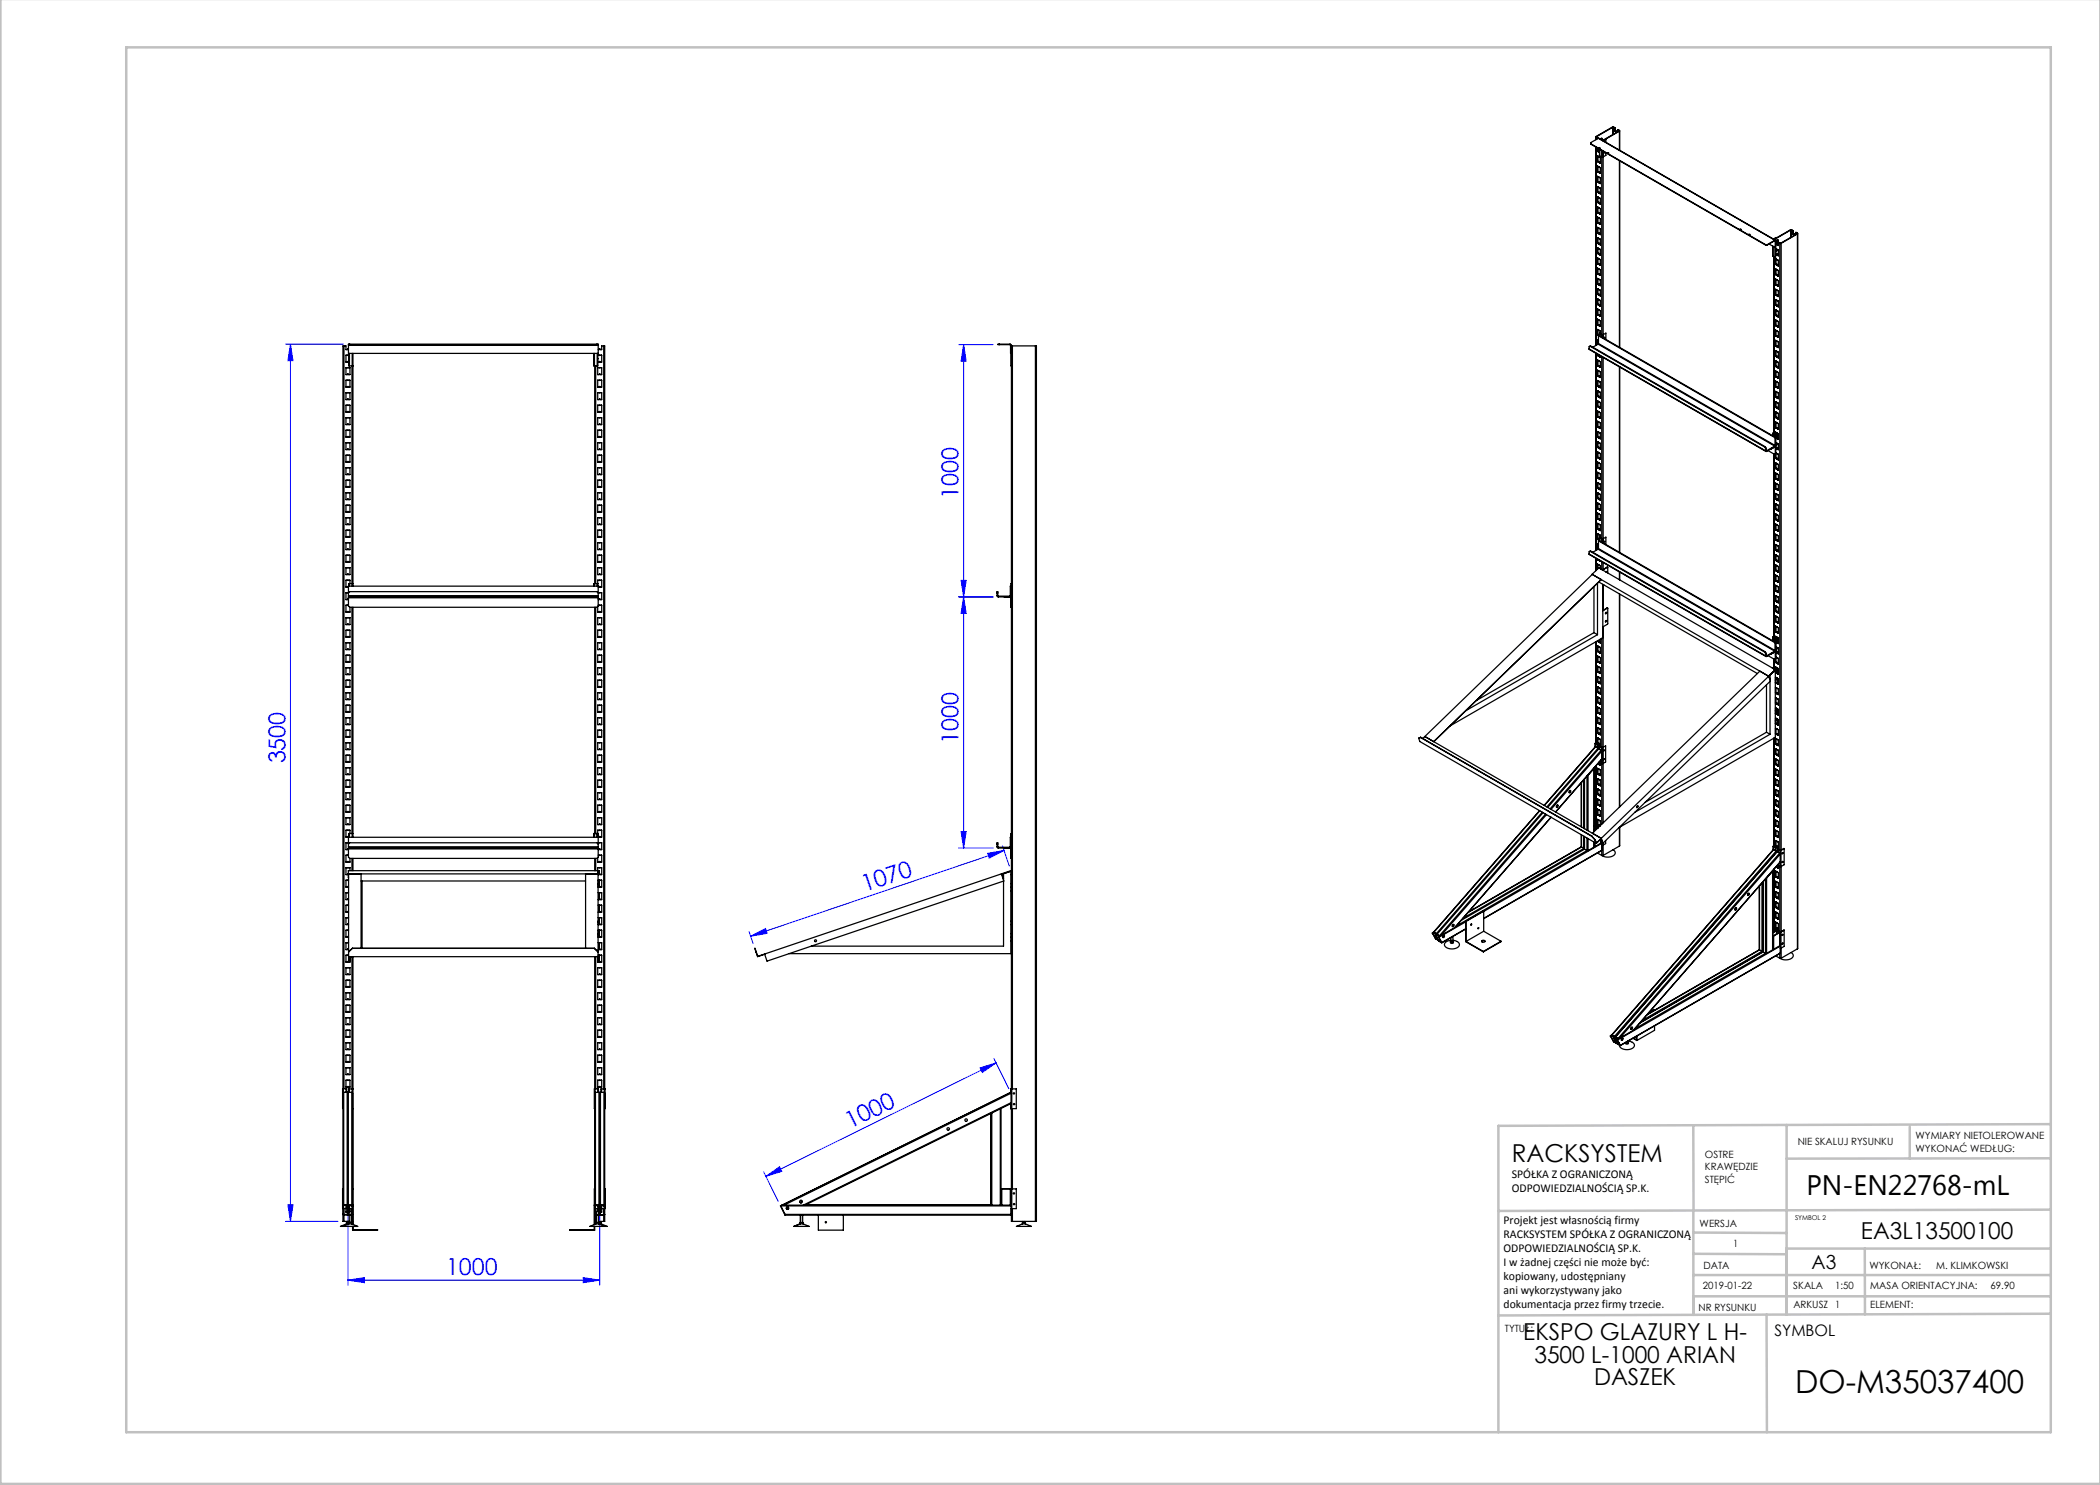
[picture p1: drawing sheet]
<svg xmlns="http://www.w3.org/2000/svg" width="420mm" height="297mm" viewBox="0 0 420 297" stroke-linecap="round" stroke-linejoin="round" font-family="sans-serif">
<defs><g id="words">
<text font-size="6.3" x="359" y="278.5">DO-M35037400</text>
<text font-size="5.6" x="361.3" y="239.1">PN-EN22768-mL</text>
<text font-size="4.9" x="302.4" y="232.4">RACKSYSTEM</text>
<g font-size="4.7" fill="#00f">
<text x="191.7" y="99.8" transform="rotate(-90 191.7 99.8)">1000</text>
<text x="191.7" y="148.8" transform="rotate(-90 191.7 148.8)">1000</text>
<text x="57.1" y="152.7" transform="rotate(-90 57.1 152.7)">3500</text>
<text x="172.9" y="178.5" transform="rotate(-19 172.9 178.5)">1070</text>
<text x="170" y="225.8" transform="rotate(-26 170 225.8)">1000</text>
<text x="89.2" y="255">1000</text>
</g>
<g font-size="4.7">
<text x="372.2" y="247.8">EA3L13500100</text>
<text x="304.6" y="268.1">EKSPO GLAZURY L H-</text>
<text x="306.9" y="272.6">3500 L-1000 ARIAN</text>
<text x="318.8" y="277.1">DASZEK</text>
</g>
<text font-size="3.9" x="362.3" y="253.8">A3</text>
<text font-size="3.2" x="354.9" y="267.2">SYMBOL</text>
<g font-size="2.4">
<text x="302.4" y="235.6">SPÓŁKA Z OGRANICZONĄ</text>
<text x="302.4" y="238.4">ODPOWIEDZIALNOŚCIĄ SP.K.</text>
<text x="300.7" y="244.7">Projekt jest własnością firmy</text>
<text x="300.7" y="247.5">RACKSYSTEM SPÓŁKA Z OGRANICZONĄ</text>
<text x="300.7" y="250.3">ODPOWIEDZIALNOŚCIĄ SP.K.</text>
<text x="300.7" y="253.1">I w żadnej części nie może być:</text>
<text x="300.7" y="256">kopiowany, udostępniany</text>
<text x="300.7" y="258.8">ani wykorzystywany jako</text>
<text x="300.7" y="261.6">dokumentacja przez firmy trzecie.</text>
</g>
<g font-size="2">
<text x="383.1" y="227.9">WYMIARY NIETOLEROWANE</text>
<text x="341" y="231.6">OSTRE</text>
<text x="359.5" y="228.9">NIE SKALUJ RYSUNKU</text>
<text x="383.1" y="230.4">WYKONAĆ WEDŁUG:</text>
<text x="341" y="234.1">KRAWĘDZIE</text>
<text x="341" y="236.6">STĘPIĆ</text>
<text x="339.9" y="245.4">WERSJA</text>
<text x="346.6" y="249.5">1</text>
<text x="340.6" y="257.7">2019-01-22</text>
<text x="340.7" y="253.8">DATA</text>
<text x="358.7" y="257.7">SKALA</text>
<text x="367" y="257.7">1:50</text>
<text x="373.9" y="253.8">WYKONAŁ:</text>
<text x="374.1" y="257.7">MASA ORIENTACYJNA:</text>
<text x="387.2" y="253.8">M. KLIMKOWSKI</text>
<text x="398.1" y="257.7">69.90</text>
<text x="339.7" y="262.3">NR RYSUNKU</text>
<text x="358.7" y="261.7">ARKUSZ 1</text>
<text x="374.1" y="261.7">ELEMENT:</text>
<text x="301" y="266.4">TYTUŁ:</text>
</g>
<text font-size="1.3" x="359" y="244">SYMBOL 2</text>
</g></defs>
<g fill="none" stroke="#00f" stroke-width=".2">
<path d="M57.1 68.8h11.6M58.1 68.8l.5 3.3h-1zM58.1 68.8v175.5M191.7 68.9h6.9M192.7 68.9v100.7M192.7 68.9l.5 3.3h-1zM191.7 119.4h7M192.2 116.1h1l-.5 3.3zM192.7 119.4l.5 3.3h-1zM191.7 169.6h7M192.2 166.3h1l-.5 3.3zM197.5 170.7l3.3-.6-3 1.5z"/>
<path d="M200.5 169.1l1.4 4.1M200.8 170.1l-50.7 17.1M149.8 186.3l.8 2.4M150.1 187.2l3-1.5 .3 1zM69.6 218.4v38.6M119.9 218.4v38.6M196 213.6l3.2-1-2.7 1.9zM198.8 211.7l3 6M199.2 212.6l-46 22.7M152.7 234.4l3 5.9M153.2 235.3l2.7-1.9 .5 .9zM57.1 244.3h10.5"/>
<path d="M57.6 241h1l-.5 3.3zM69.6 256l3.3-.5v1zM69.6 256h50.3M116.6 255.5l3.3 .5-3.3 .5z"/>
</g>
<g fill="none" stroke="#c0c0c0" stroke-width=".5">
<path d="M.1 -.1v296.9h419.9M25.2 9.5h385v276.9h-385zM338.7 225.2v16.9M357.3 225v37.9M382 225.4v6.3M410.1 224.8l-110.4 .4v61.2M410.1 231.7h-52.8M338.7 259.3h71.5M338.7 255h71.5M338.7 250.8l18.6 .1M338.7 246.5l18.6 .1M338.7 242.1v20.9"/>
<path d="M373 249.7v13.2M410.1 241.9l-110.4 .3M410.2 249.7h-52.9v13.2M353.3 262.9l.1 23.5M410.2 262.7l-110.5 .4"/>
</g>
<g fill="#00f">
<path d="M197.5 170.7l3.3-.6-3 1.5zM150.1 187.2l3-1.5 .3 1z"/>
<path d="M153.2 235.3l2.7-1.9 .5 .9zM196 213.6l3.2-1-2.7 1.9z"/>
<path d="M192.2 116.1h1l-.5 3.3zM192.7 68.9l.5 3.3h-1z"/>
<path d="M58.1 68.8l.5 3.3h-1zM57.6 241h1l-.5 3.3z"/>
<path d="M192.2 166.3h1l-.5 3.3zM192.7 119.4l.5 3.3h-1z"/>
<path d="M69.6 256l3.3-.5v1zM116.6 255.5l3.3 .5-3.3 .5z"/>
</g>
<g fill="none" stroke="#000" stroke-width=".25">
<path d="M318.1 28.7l35 20.2M319.2 27.4v.5M319.2 29.4v39.7M319.2 27.5l.3 .1M319.2 27.5v.4M319.3 27.3v.1M319.3 27.4l.3 .2M319.5 38.4v.1M319.5 36.4h.1M319.5 34.3v.1M319.5 32.3h.1M319.5 30.3h.1"/>
<path d="M319.5 27.6v.1M319.5 29.6v.7M319.5 31.2v1.1M319.5 33.2v1.1M319.5 35.3v1.1M319.5 37.3v1.1M319.5 39.4v1.1M319.5 39.4h.1M319.5 33.2h.1M319.5 31.2h.1M319.5 39.4l.3 .1M319.5 37.3l.3 .2"/>
<path d="M319.5 37.3h.1M319.5 35.3l.3 .2M319.5 35.3h.1M319.5 33.2l.5 .3M319.5 31.2l.6 .3v1.1M319.5 36.4l.2 .1M319.5 32.3l.2 .1M319.5 30.3l.2 .1M319.5 38.5h.2M319.5 34.4l.2 .1M319.6 30.2v.1M319.6 32.3h.1"/>
<path d="M319.6 34.3h.1M319.6 36.3v.1M319.6 38.4h.1M319.6 27.6h-.1M319.6 27.6v.1M319.6 29.6v.6M319.6 31.2v1.1M319.6 33.3v1M319.6 35.3v1M319.6 37.3v1.1M319.6 39.4v1M319.6 30.2l-.1 .1"/>
<path d="M319.6 32.3h-.1M319.6 34.3h-.1M319.6 36.3l-.1 .1M319.6 38.4h-.1M319.6 32.3l.3 .1M319.6 34.3l.1 .1M319.6 38.4l.1 .1M319.6 30.3h-.1M319.6 30.3h.1M319.6 34.3l-.1 .1M319.6 36.4l.1 .1M319.6 36.4h-.1"/>
<path d="M319.6 38.4l-.1 .1M319.7 27.7l35.4 20.3M319.7 27.7l-1.6 .8v.3l35 20.2M319.7 27.7l35.3 20.3M319.7 38.5l.1 .1M319.7 38.5h.1M319.7 36.5h.1M319.7 34.4l.1 .1M319.7 34.4v.1M319.7 32.4l.1 .1M319.7 32.4h.1M319.7 30.4h.1"/>
<path d="M319.7 34.4h.1M319.7 36.4l.2 .1M319.7 38.5h.2M319.8 39.5l.3 .2v1.1M319.8 38.6l.1 .1M319.8 37.5l.3 .2v1M319.8 36.5l.1 .1M319.8 35.5l.3 .1v1.1M319.8 34.5l.1 .1M319.8 32.5h.1M319.8 30.4l.1 .1M319.8 30.4h.1"/>
<path d="M319.8 34.5h.1M319.8 36.5h.1M319.8 38.6h.1M319.9 31.4h-.1M319.9 33.4h-.1M319.9 35.5h-.1M319.9 37.5h-.1M319.9 39.5l-.1 .1M319.9 36.6l.1 .1M319.9 32.5l.1 .1M319.9 38.7l.1 .1M319.9 34.6l.1 .1"/>
<path d="M319.9 30.5h.1M319.9 29.8v1.4M319.9 30.3l-.2 .1M319.9 29.6v.1M319.9 30.4h-.1M319.9 32.4l.1 .1M319.9 34.5l-.1-.1-.1 .1M319.9 34.5h.1M319.9 36.5l.1 .1M319.9 38.5l.1 .1M319.9 32.4h.1M319.9 36.5h.1"/>
<path d="M319.9 38.5h.1M319.9 32.4l-.1 .1M319.9 34.5h-.1M319.9 36.5h-.1M319.9 38.5l-.1 .1M319.9 31.2l.6 .2M319.9 29.6h-.2M319.9 29.9v1.3M320 32.5l.1 .1M320 34.5l.1 .1M320 38.6l.1 .1M320 32.5h-.1"/>
<path d="M320 34.5l-.1 .1M320 36.6h-.1M320 36.6h.1M320 38.6l-.1 .1M320 38.8h.1M320 36.7h.1M320 34.7h.1M320.1 33.6h.1M320.1 32.6h-.1M320.1 33.6v1.1M320.1 34.7h-.1M320.1 36.7h-.1"/>
<path d="M320.1 38.7l-.1 .1M320.2 27.7h.2M320.2 27.7l-.2 .1M320.2 27.7h.1M320.3 27.9v.1M320.3 27.9h.1M320.3 27.7h.2v.4M320.3 27.7l-.2 .1M320.3 30.1v36.8M320.5 30.2v1.2M320.6 30.3v37.3M321.2 27.8v.7"/>
<path d="M321.2 30.6v.5l-.7 .3M321.5 30.6h.2M322.5 25.5h.2M322.5 25.5l-3.2 1.8M322.5 25.5v1.4M322.7 25.5l.3 .1M322.7 25.5v1.3M323 26.2v.1M323 25.6v.6M323 26.3h.1M323 25.6l-.5-.2-3.3 1.9v.2M323 26.2h.1"/>
<path d="M323 25.6h.1M323.1 26.2l.1 .1M323.1 26.2l-.1 .1M323.2 26.3h-.1M323.2 26.3l.1 .1M323.2 26.3h.1M323.2 26.3h.2M323.3 26.4v.1M323.3 26.4h.1M323.3 26.5h.1M323.4 26.3v.1M323.4 26.3l-.1 .1"/>
<path d="M323.4 26.3h.1M323.4 26.4l-.1 .1M323.4 26.4h.1M323.5 26l.4 .1v.1M323.5 26l.3 .1M323.5 26v.4M323.8 26.2l-3.3 1.9M323.8 26.1v.1M323.9 26.2l-3.3 1.9M323.9 26.2v3.8M323.9 32.1v37.4M323.9 26.2v3.9"/>
<path d="M323.9 32.2v37.3M319.5 58.8h.1M319.5 56.8h.1M319.5 54.7v.1M319.5 52.7h.1M319.5 50.7h.1M319.5 48.6v.1M319.5 46.6h.1M319.5 44.5v.1M319.5 42.5h.1M319.5 40.5h.1M319.5 41.4v1.1"/>
<path d="M319.5 43.5v1M319.5 45.5v1.1M319.5 47.5v1.1M319.5 49.6v1.1M319.5 51.6v1.1M319.5 53.7v1M319.5 55.7v1.1M319.5 57.7v1.1M319.5 59.8v1.1M319.5 57.7h.1M319.5 55.7h.1M319.5 53.6h.1"/>
<path d="M319.5 51.6h.1M319.5 45.5h.1M319.5 43.4h.1M319.5 41.4h.1M319.5 59.8l.3 .1M319.5 59.8h.1M319.5 57.7l.3 .2M319.5 55.7l.6 .3v1.1M319.5 53.6l.3 .2M319.5 51.6l.3 .2M319.5 49.6l.3 .1M319.5 49.6h.1"/>
<path d="M319.5 47.5l.3 .2M319.5 47.5h.1M319.5 45.5l.3 .2M319.5 43.4l.6 .4v1.1M319.5 41.4l.3 .2M319.5 58.9l.2 .1M319.5 54.8l.2 .1M319.5 52.7l.2 .1M319.5 48.7l.2 .1M319.5 46.6l.2 .1M319.5 42.5l.2 .1M319.5 56.8l.2 .1"/>
<path d="M319.5 50.7l.2 .1M319.5 44.6l.2 .1M319.5 40.5l.2 .1M319.5 43.4v.1M319.5 53.6v.1M319.6 40.4v.1M319.6 42.5h.1M319.6 44.5h.1M319.6 46.5v.1M319.6 48.6h.1M319.6 50.6v.1M319.6 52.7h.1"/>
<path d="M319.6 54.7h.1M319.6 56.7v.1M319.6 58.8h.1M319.6 41.4v1.1M319.6 43.5v1M319.6 45.5v1M319.6 47.5v1.1M319.6 49.6v1M319.6 51.6v1.1M319.6 53.7v1M319.6 55.7v1M319.6 57.8v1"/>
<path d="M319.6 59.8v1M319.6 40.4l-.1 .1M319.6 42.5h-.1M319.6 44.5h-.1M319.6 46.5l-.1 .1M319.6 48.6h-.1M319.6 50.6l-.1 .1M319.6 52.7h-.1M319.6 54.7h-.1M319.6 56.7l-.1 .1M319.6 58.8h-.1M319.6 44.5l.3 .2"/>
<path d="M319.6 46.6l.3 .1M319.6 56.8l.3 .1M319.6 58.8l.3 .1M319.6 40.5h.1M319.6 50.7h.1M319.6 54.7l.1 .1M319.6 40.5h-.1M319.6 42.5l.1 .1M319.6 44.5l-.1 .1M319.6 46.6h-.1M319.6 48.6l.1 .1M319.6 48.6l-.1 .1"/>
<path d="M319.6 50.7h-.1M319.6 52.7l.1 .1M319.6 54.7l-.1 .1M319.6 56.8h-.1M319.6 58.8l-.1 .1M319.7 58.9l.1 .1M319.7 58.9v.1M319.7 56.9h.1M319.7 54.8l.1 .1M319.7 54.9h.1M319.7 52.8l.1 .1M319.7 52.8h.1"/>
<path d="M319.7 50.8h.1M319.7 48.7l.1 .1M319.7 48.7v.1M319.7 46.7h.1M319.7 44.6l.1 .1M319.7 44.6v.1M319.7 42.6l.1 .1M319.7 42.6h.1M319.7 40.6h.1M319.7 44.6h.1M319.7 48.7h.1M319.7 54.8v.1"/>
<path d="M319.7 58.9h.1M319.7 40.5l.2 .1M319.7 48.7h.2M319.7 50.7l.2 .1M319.7 52.8h.2M319.8 59.9l.3 .2v1.1M319.8 59l.1 .1M319.8 57h.1M319.8 54.9l.1 .1M319.8 53.8l.3 .2v1.1M319.8 52.9l.1 .1M319.8 51.8l.3 .1v1.1"/>
<path d="M319.8 50.8l.1 .1M319.8 49.7l.3 .2v1.1M319.8 48.8l.1 .1M319.8 47.7l.3 .2v1M319.8 46.7l.1 .1M319.8 44.7l.1 .1M319.8 42.7h.1M319.8 41.6l.3 .1v1.1M319.8 40.6l.1 .1M319.8 40.6h.1M319.8 44.7h.1M319.8 46.7h.1"/>
<path d="M319.8 48.8h.1M319.8 50.8h.1M319.8 52.9h.1M319.8 54.9h.1M319.8 56.9v.1M319.8 59h.1M319.8 57.9l.2 .1M319.8 45.7l.2 .1M319.9 41.6h-.1M319.9 43.6l-.1 .1M319.9 45.7h-.1M319.9 47.7h-.1"/>
<path d="M319.9 49.8h-.1M319.9 51.8h-.1M319.9 53.8l-.1 .1M319.9 55.9h-.1M319.9 57.9h-.1M319.9 60h-.1M319.9 59.1l.1 .1M319.9 55l.1 .1M319.9 53h.1M319.9 48.9l.1 .1M319.9 46.8l.1 .1M319.9 42.7l.1 .1"/>
<path d="M319.9 57l.1 .1M319.9 50.9l.1 .1M319.9 44.8l.1 .1M319.9 40.7l.1 .1M319.9 40.6l.1 .1M319.9 42.6l-.1-.1-.1 .1M319.9 42.6l.1 .1M319.9 44.7h.1M319.9 46.7l.1 .1M319.9 48.7l.1 .1M319.9 50.8l.1 .1M319.9 52.8l.1 .1"/>
<path d="M319.9 54.9l-.1-.1-.1 .1M319.9 54.9l.1 .1M319.9 56.9l.1 .1M319.9 59h.1M319.9 40.6h.1M319.9 42.6h.1M319.9 46.7h.1M319.9 48.7h.1M319.9 50.8h.1M319.9 52.8h.1M319.9 54.9h.1M319.9 56.9h.1"/>
<path d="M319.9 58.9v.1M319.9 40.6h-.1M319.9 42.6l-.1 .1M319.9 44.7h-.1M319.9 46.7h-.1M319.9 48.7l-.1 .1M319.9 50.8h-.1M319.9 52.8l-.1 .1M319.9 54.9h-.1M319.9 56.9l-.1 .1M319.9 58.9l-.1 .1M320 40.7h.1"/>
<path d="M320 44.7l.1 .1M320 46.8l.1 .1M320 50.9h.1M320 55h.1M320 57l.1 .1M320 40.7h-.1M320 42.7h-.1M320 42.7l.1 .1M320 44.7l-.1 .1M320 46.8h-.1M320 48.8l-.1 .1M320 48.8l.1 .1"/>
<path d="M320 50.9h-.1M320 52.9l-.1 .1M320 52.9l.1 .1M320 55h-.1M320 57h-.1M320 59l-.1 .1M320 59l.1 .1M320 59.2h.1M320 53h.1M320 51h.1M320 49h.1M320 46.9h.1"/>
<path d="M320 40.8h.1M320.1 58.1h.1M320.1 45.8h.1M320.1 57.1h-.1M320.1 55.1h-.1M320.1 44.9h-.1M320.1 42.8h-.1M320.1 45.8v1.1M320.1 58.1v1.1M320.1 40.8h-.1M320.1 46.9h-.1M320.1 48.9l-.1 .1"/>
<path d="M320.1 51h-.1M320.1 53h-.1M320.1 59.2h-.1M348 45.9h.2M349.8 47h.2M353.1 49h.4M353.1 48.9v.1M353.1 48.9h.4M353.5 48.9v.1M353.8 48.8l1.2 .7M354.5 49.2l.1 2M354.6 51.2l.4 .2"/>
<path d="M354.6 49.3v1.9M354.8 51.3v35.5M354.8 47.9h.1M354.9 47.9h.1M355 48l.1 .1M355 48.1v.1M355 48v.1M355 49.5v1.9M355 48l-1.5 .9M355 48.1l-1.5 .9M355 48.2v1.3M355.1 59h.1"/>
<path d="M355.1 56.9v.1M355.1 54.9h.1M355.1 52.8v.1M355.1 51.8v1M355.1 53.8v1.1M355.1 55.8v1.1M355.1 57.9v1.1M355.1 59.9v1.1M355.1 48.1l.1 .1M355.1 48.1l.1 2.2M355.1 48.1l-.1 .1M355.1 49.5h-.1"/>
<path d="M355.1 50.8v.7l-.1-.1M355.1 49.7l.3 .2M355.1 50.8h.1M355.1 59.9l.3 .2M355.1 59.9h.1M355.1 57.9l.3 .1M355.1 57.9h.1M355.1 55.8l.3 .2M355.1 55.8h.1M355.1 53.8l.6 .3v1.1M355.1 53.8h.1M355.1 51.7l.6 .4v1.1"/>
<path d="M355.1 51.7v.1M355.1 48.8l.2 .1M355.1 59l.2 .1M355.1 57l.2 .1M355.1 54.9l.2 .1M355.1 52.9l.2 .1M355.1 50.8l.2 .1M355.1 48.8h.1M355.2 50.2v.1M355.2 52.8h.1M355.2 54.8v.1M355.2 56.9h.1"/>
<path d="M355.2 58.9v.1M355.2 52.8h-.1M355.2 56.9h-.1M355.2 49.7v.5l.2-.2M355.2 51.8v1M355.2 53.8v1M355.2 55.9v1M355.2 57.9v1M355.2 59.9v1.1M355.2 54.8l-.1 .1M355.2 58.9l-.1 .1M355.2 48.2h-.1"/>
<path d="M355.2 48.8h-.1M355.2 50.8h-.1M355.2 48.8h.1M355.2 48.2v.6M355.2 50.3v.5M355.2 54.9l.3 .1M355.2 52.8l.1 .1M355.2 52.8l-.1 .1M355.2 54.9h-.1M355.2 56.9l.1 .1M355.2 56.9l-.1 .1M355.2 59l.1 .1"/>
<path d="M355.2 59h-.1M355.2 50.8l.1 .1M355.2 50.8h.1M355.3 48.8h.1M355.3 50.8h.1M355.3 47.5l-.6 .3M355.3 47.5v.1M355.3 48.9h.1M355.3 59.1h.1M355.3 57l.1 .1M355.3 57v.1M355.3 55h.1"/>
<path d="M355.3 52.9l.1 .1M355.3 52.9v.1M355.3 50.9l.1 .1M355.3 50.9h.1M355.3 52.9h.1M355.3 57h.1M355.3 48.8l.2 .1M355.3 50.9h.2M355.3 52.9l.2 .1M355.3 59l.2 .1M355.4 48.3h.1l-.1 .2zM355.4 48h.2"/>
<path d="M355.4 50l.2 .1M355.4 48.9l.1 .1M355.4 59.1l.1 .1M355.4 58l.3 .2v1.1M355.4 57.1l.1 .1M355.4 55.1h.1M355.4 53l.1 .1M355.4 51l.1 .1M355.4 49.9l.3 .1v1.1M355.4 48l-.3 .2M355.4 48h.1M355.4 50l.1 .1"/>
<path d="M355.4 51h.1M355.4 53h.1M355.4 55v.1M355.4 57.1h.1M355.4 59.1h.1M355.4 56l.2 .1M355.4 48.2l-.1 .2M355.5 49.9h-.1M355.5 51.9l-.1 .1M355.5 54h-.1M355.5 56h-.1M355.5 58.1h-.1"/>
<path d="M355.5 49l.1 .1M355.5 59.2l.1 .1M355.5 57.2l.1 .1M355.5 55.1l.1 .1M355.5 53.1l.1 .1M355.5 51.1h.1M355.5 48l.2 .1v1M355.5 50.1l.2 .1M355.5 48l-.3 .2M355.5 50.1l-.3 .2M355.5 48.9l.1 .1M355.5 50.9l.1 .1"/>
<path d="M355.5 53l.1 .1M355.5 55l.1 .1M355.5 57l-.1-.1-.1 .2M355.5 57.1h.1M355.5 59.1l.1 .1M355.5 48.9h-.1M355.5 48.9h.1M355.5 53h.1M355.5 55h.1M355.5 57v.1M355.5 59.1h.1M355.5 50.9l-.1 .1"/>
<path d="M355.5 53h-.1M355.5 55l-.1 .1M355.5 57l-.1 .1M355.5 59.1h-.1M355.6 49h-.1M355.6 49h.1M355.6 51l-.1 .1M355.6 51l.1 .1M355.6 53.1h-.1M355.6 53.1h.1M355.6 55.1h-.1M355.6 55.1l.1 .1"/>
<path d="M355.6 57.1l-.1 .1M355.6 57.1l.1 .1M355.6 59.2h-.1M355.6 59.2h.1M355.6 49.1h.1M355.6 59.3h.1M355.6 57.3h.1M355.6 51.1h.1M355.7 56.2h.1M355.7 48.7l-.1 .3M355.7 50.8l-.1 .2M355.7 55.2h-.1"/>
<path d="M355.7 53.2h-.1M355.7 56.2v1.1M355.7 49.1h-.1M355.7 51.1h-.1M355.7 57.3h-.1M355.7 59.3h-.1M356 48.7h.2M356 48.7v121.3M356.2 48.7v121.3M358.1 46h.2M358.1 46l-3.2 1.9M358.1 46v1.5"/>
<path d="M358.3 46l.3 .2M358.3 46v1.4M358.6 46.8h.1M358.6 46.2v.6M358.6 46.8l.1 .1M358.6 46.1l-.5-.1-3.3 1.9M358.6 46.7l.1 .1M358.6 46.1v.1M358.6 46.7v.1M358.6 46.1v.6M358.7 46.8h-.1M358.7 46.8h.1"/>
<path d="M358.8 46.9h-.1M358.8 46.9h.1M358.8 46.8l.2 .1M358.9 46.9l.1 .1M359 47h.1M359 46.9v.1M359 46.9h-.1M359 46.9h.1M359.1 46.5l.4 .1v.2M359.1 46.5l.3 .2M359.1 46.5v.4M359.4 46.7l-3.2 1.9-.5-.1 .3 .2"/>
<path d="M359.4 46.7h.1M359.5 46.8l-3.3 1.9M359.5 46.8v143M359.5 46.7v143.1M68.8 69.2h-.2v148.5M68.8 69.2h.4v.7h.3M68.8 69.2v148.5M69.5 69.9h.2M69.5 79.9h-.3v-1.4l.8 .1v1.3h-.3M69.5 77.4h.2M69.5 77.4h-.3v-1.4l.8 .1v1.3h-.3M69.5 74.9h-.3v-1.4l.8 .1v1.3h-.3"/>
<path d="M69.5 72.4h.2M69.5 74.9h.2M69.5 79.9h.2M69.5 69.9h.1M69.5 72.4h.1M69.5 74.9h.1M69.5 77.4h.1M69.5 79.9h.1M69.7 69.9h.1M69.7 72.4h.1M69.7 74.9h.1M69.7 77.4h.1"/>
<path d="M69.7 79.9h.1M69.7 68.9v.1M69.7 68.9v-.1h49.9v.1M69.7 69v1.7h49.9v-1.7M69.7 68.9h49.9M69.7 69h49.9M69.7 71.7h.1M69.8 70.7v2.5h.1M69.8 71l-.6 .1v1.3h.3M69.9 70.7v2.5M69.9 73.2h.5M69.9 68.8v.1"/>
<path d="M70.4 73.2v43.5M70.4 73.2h.2M70.4 70.7v2.5M70.6 70.7v46.5M118.7 70.7v2.5h.2M118.9 73.2h.5M118.9 70.7v2.5M118.9 73.2v43.5M119.1 73.2v43.5M119.4 68.8v.1M119.4 70.7v2.5M119.6 70.7v1.7"/>
<path d="M119.6 72.4h.1M119.6 72.4v.8h-.2M119.6 71l.7 .1v1.3h-.3M119.6 68.9v.1M119.9 69.9h-.3M119.9 69.9h.1M119.9 79.9h.1M119.9 79.9h-.4v-1.3l.8-.1v1.4h-.3M119.9 77.4h.1M119.9 77.4h-.4v-1.3l.8-.1v1.4h-.3M119.9 74.9h.1M119.9 74.9h-.4v-1.3l.8-.1v1.4h-.3"/>
<path d="M119.9 72.4h.1M119.9 72.4h-.3M120 69.9h.1M120 72.4h.1M120 74.9h.1M120 77.4h.1M120 79.9h.1M120.7 69.2h-.4v.7h-.3M120.7 69.2h.2v148.6M120.7 69.2v148.6M199.9 68.8v.1M202 68.9l.1 .1"/>
<path d="M202 68.8l.2 .2M202 68.8h-2.4v.1h2.4M202 68.8v.1M202.1 69h.1M202.1 69v1.7h.1M202.2 69l.1 4.2M202.2 69.2h.1M202.5 69.2h-.2v148.6M202.5 69.2h4.6M202.5 69.2v148.6M207.1 69.2h.2v175.1h-.2M207.1 69.2v175.1"/>
<path d="M317.8 69.8l35.4 20.5M317.8 69.8l35.3 20.4M318 69.2l-.2 .1v.5M318 69.2l35 20.2M318 69.2h.1l35 20.2M319.2 70.6v39.5M319.2 70.7v39.4M319.5 79.2v.1M319.5 77.2h.1M319.5 75.2h.1M319.5 73.1v.1M319.5 71.1h.1"/>
<path d="M319.5 67h.1M319.5 65h.1M319.5 62.9v.1M319.5 60.9h.1M319.5 61.8v1.1M319.5 63.9v1.1M319.5 65.9v1.1M319.5 68v.9M319.5 70.8v.3M319.5 72v1.1M319.5 74.1v1.1M319.5 76.1v1.1"/>
<path d="M319.5 78.2v1M319.5 78.1h.1M319.5 76.1h.1M319.5 74.1h.1M319.5 67.9h.1M319.5 65.9h.1M319.5 63.9h.1M319.5 78.1l.6 .4v1.1M319.5 76.1l.3 .2M319.5 74.1l.3 .1M319.5 72l.3 .2M319.5 72h.1"/>
<path d="M319.5 65.9l.6 .3v.6M319.5 63.9l.3 .1M319.5 61.8l.3 .2M319.5 61.8h.1M319.5 79.3l.2 .1M319.5 77.2l.2 .1M319.5 73.2l.2 .1M319.5 71.1l.2 .1M319.5 67.9l.2 .1M319.5 67l.2 .1M319.5 65l.2 .1M319.5 60.9l.2 .1"/>
<path d="M319.5 75.2l.2 .1M319.5 63h.2M319.5 67.9v.1M319.5 78.1v.1M319.6 60.8v.1M319.6 62.9h.1M319.6 64.9v.1M319.6 67h.1M319.6 71v.1M319.6 73.1h.1M319.6 75.1v.1M319.6 77.2h.1"/>
<path d="M319.6 79.2h.1M319.6 61.8v1.1M319.6 63.9v1M319.6 65.9v1.1M319.6 68v.9M319.6 70.9v.1M319.6 72v1.1M319.6 74.1v1M319.6 76.1v1.1M319.6 78.2v1M319.6 60.8l-.1 .1M319.6 62.9h-.1"/>
<path d="M319.6 64.9l-.1 .1M319.6 67h-.1M319.6 71l-.1 .1M319.6 73.1h-.1M319.6 75.1l-.1 .1M319.6 77.2h-.1M319.6 79.2h-.1M319.6 71.1l.3 .1M319.6 60.9l.1 .1M319.6 62.9l.1 .1M319.6 67l.1 .1M319.6 73.1l.1 .1"/>
<path d="M319.6 75.2h.1M319.6 79.2l.1 .1M319.6 60.9h-.1M319.6 62.9l-.1 .1M319.6 65h.1M319.6 65h-.1M319.6 71.1h-.1M319.6 73.1l-.1 .1M319.6 75.2h-.1M319.6 77.2l.1 .1M319.6 79.2l-.1 .1M319.6 68.8l-1 .6"/>
<path d="M319.6 68.8l35.3 20.4M319.7 67.1l.1-.1 .1 .1M319.7 68.7l-.1 .1M319.7 67.2l35.3 20.3M319.7 68.7l35.3 20.4M319.7 67.2v1.5M319.7 79.3l.1 .1M319.7 79.3v.1M319.7 77.3l.1 .1M319.7 77.3h.1M319.7 75.3h.1M319.7 73.2l.1 .1"/>
<path d="M319.7 73.2v.1M319.7 71.2h.1M319.7 67.1h.1M319.7 65.1h.1M319.7 63l.1 .1M319.7 63h.1M319.7 61h.1M319.7 73.2h.1M319.7 79.3h.1M319.7 60.9l.2 .1M319.7 63h.2M319.7 65l.2 .1"/>
<path d="M319.7 73.2h.2M319.7 77.3h.2M319.8 67.1l-.1 .1M319.8 67.1l35.3 20.4M319.8 79.4l.1 .1M319.8 77.4l.1 .1M319.8 76.3l.3 .1v1.1M319.8 75.3l.1 .1M319.8 74.2l.3 .2v1.1M319.8 73.3l.1 .1M319.8 72.2l.3 .2v1M319.8 71.2l.1 .1"/>
<path d="M319.8 65.1l.1 .1M319.8 64l.3 .2v1.1M319.8 63.1l.1 .1M319.8 62l.3 .1v1.1M319.8 61l.1 .1M319.8 61h.1M319.8 65.1h.1M319.8 71.2h.1M319.8 73.3h.1M319.8 77.4h.1M319.8 79.4h.1M319.9 62h-.1"/>
<path d="M319.9 64l-.1 .1M319.9 66.1h-.1M319.9 72.2h-.1M319.9 74.3h-.1M319.9 76.3h-.1M319.9 78.3l-.1 .1M319.9 79.5l.1 .1M319.9 77.5h.1M319.9 73.4l.1 .1M319.9 71.3l.1 .1M319.9 65.2l.1 .1M319.9 61.1l.1 .1"/>
<path d="M319.9 75.4l.1 .1M319.9 63.2l.1 .1M319.9 66.7v.5M319.9 61l.1 .1M319.9 63l.1 .1M319.9 65.1l.1 .1M319.9 71.2l.1 .1M319.9 73.2l.1 .1M319.9 75.3l-.1-.1-.1 .1M319.9 75.3l.1 .1M319.9 77.3l.1 .1M319.9 79.4l-.1-.1-.1 .1"/>
<path d="M319.9 79.4l.1 .1M319.9 61h.1M319.9 63h.1M319.9 71.2h.1M319.9 73.2h.1M319.9 75.3h.1M319.9 79.4h.1M319.9 71.2h-.1M319.9 61h-.1M319.9 63l-.1 .1M319.9 65.1h-.1M319.9 73.2l-.1 .1"/>
<path d="M319.9 75.3h-.1M319.9 77.3l-.1 .1M319.9 79.4h-.1M319.9 66.6v.2M319.9 66.6l.1 .1M319.9 66.8l.4 .2M319.9 66.8v.4M320 61.1h.1M320 63.1l.1 .1M320 73.3l.1 .1M320 75.4h.1M320 79.5h.1"/>
<path d="M320 61.1h-.1M320 63.1l-.1 .1M320 65.2h-.1M320 65.2h.1M320 71.3h-.1M320 71.3l.1 .1M320 73.3l-.1 .1M320 75.4h-.1M320 77.4l-.1 .1M320 77.4l.1 .1M320 79.5h-.1M320 66.7h.1"/>
<path d="M320 66.7l.4 .3M320 66.7l-.1 .1M320 77.5h.1M320 75.5h.1M320 73.5h.1M320 71.4h.1M320 65.3h.1M320 63.3h.1M320 61.2h.1M320.1 79.6h-.1M320.1 66.6l-.1 .1M320.1 66.6h-.2"/>
<path d="M320.1 71.2v.2M320.1 61.2h-.1M320.1 63.2l-.1 .1M320.1 65.3h-.1M320.1 71.4h-.1M320.1 73.4l-.1 .1M320.1 75.5h-.1M320.1 77.5h-.1M320.3 67h.2M320.3 67v.4M320.3 71.3v36.4M320.4 67h.1"/>
<path d="M320.4 67h-.1M320.5 67h.1M320.5 67v.5M320.5 67l.7-.4v1.3M320.6 71.5v37.1M323.9 73.4v37.1M355.1 79.4h.1M355.1 77.3v.1M355.1 75.3h.1M355.1 73.3h.1M355.1 71.2v.1M355.1 69.2h.1"/>
<path d="M355.1 67.1v.1M355.1 65.1h.1M355.1 63.1h.1M355.1 61v.1M355.1 62v1.1M355.1 64v1.1M355.1 66v1.1M355.1 68.1v1.1M355.1 70.1v1.1M355.1 72.2v1.1M355.1 74.2v1.1M355.1 76.3v1"/>
<path d="M355.1 78.3v1.1M355.1 78.3l.3 .2M355.1 78.3h.1M355.1 76.2l.6 .4v1.1M355.1 76.2v.1M355.1 74.2l.3 .2M355.1 74.2h.1M355.1 72.2l.3 .1M355.1 72.2h.1M355.1 70.1l.3 .2M355.1 70.1h.1M355.1 68.1l.3 .2"/>
<path d="M355.1 68.1h.1M355.1 66l.5 .3M355.1 66h.1M355.1 64l.6 .3v1.1M355.1 64h.1M355.1 62l.3 .1M355.1 62h.1M355.1 79.4l.2 .1M355.1 77.4l.2 .1M355.1 75.3l.2 .1M355.1 73.3l.2 .1M355.1 71.3h.2"/>
<path d="M355.1 69.2l.2 .1M355.1 67.2l.2 .1M355.1 65.1l.2 .1M355.1 63.1l.2 .1M355.1 61.1h.2M355.2 61h.1M355.2 63v.1M355.2 65.1h.1M355.2 67.1h.1M355.2 69.1v.1M355.2 71.2h.1M355.2 73.2v.1"/>
<path d="M355.2 75.3h.1M355.2 77.3h.1M355.2 79.3v.1M355.2 61h-.1M355.2 73.2l-.1 .1M355.2 62v1M355.2 64v1.1M355.2 66.1v1M355.2 68.1v1M355.2 70.1v1.1M355.2 72.2v1M355.2 74.2v1.1"/>
<path d="M355.2 76.3v1M355.2 78.3v1M355.2 63l-.1 .1M355.2 65.1h-.1M355.2 67.1h-.1M355.2 69.1l-.1 .1M355.2 71.2h-.1M355.2 75.3h-.1M355.2 77.3h-.1M355.2 79.3l-.1 .1M355.2 65.1l.3 .1M355.2 67.1l.3 .2"/>
<path d="M355.2 79.4l.3 .1M355.2 69.2h-.1M355.2 61l.1 .1M355.2 61l-.1 .1M355.2 63.1h.1M355.2 63.1h-.1M355.2 67.1l-.1 .1M355.2 69.2l.1 .1M355.2 71.2l.1 .1M355.2 71.2l-.1 .1M355.2 73.3h.1M355.2 73.3h-.1"/>
<path d="M355.2 75.3l.1 .1M355.2 77.3l.1 .1M355.2 77.3l-.1 .1M355.2 79.4h-.1M355.3 79.5h.1M355.3 77.4l.1 .1M355.3 77.4v.1M355.3 75.4l.1 .1M355.3 75.4h.1M355.3 73.4h.1M355.3 71.3l.1 .1M355.3 71.3h.1"/>
<path d="M355.3 69.3h.1M355.3 67.2l.1 .1M355.3 67.2v.1M355.3 65.2l.1 .1M355.3 65.2h.1M355.3 63.2h.1M355.3 61.1l.1 .1M355.3 61.1h.1M355.3 67.2h.1M355.3 77.4h.1M355.3 61.1h.2M355.3 63.1l.2 .1"/>
<path d="M355.3 71.3h.2M355.3 73.3l.2 .1M355.3 75.4h.2M355.4 79.5l.1 .1M355.4 77.5l.1 .1M355.4 75.5l.1 .1M355.4 74.4l.3 .1v1.1M355.4 73.4l.1 .1M355.4 72.3l.3 .2v1.1M355.4 71.4l.1 .1M355.4 70.3l.3 .2v1M355.4 69.3l.1 .1"/>
<path d="M355.4 68.3l.3 .1v1.1M355.4 67.3l.1 .1M355.4 65.3h.1M355.4 63.2l.1 .1M355.4 62.1l.3 .2v1.1M355.4 61.2l.1 .1M355.4 60.1l.3 .1v1.1M355.4 63.2h.1M355.4 67.3h.1M355.4 69.3h.1M355.4 71.4h.1M355.4 73.4h.1"/>
<path d="M355.4 75.5h.1M355.4 77.5h.1M355.4 79.5h.1M355.4 78.5l.2 .1M355.5 60.1h-.1M355.5 62.1l-.1 .1M355.5 64.2h-.1M355.5 66.2h-.1M355.5 68.3h-.1M355.5 70.3h-.1M355.5 72.4h-.1M355.5 74.4h-.1"/>
<path d="M355.5 76.4l-.1 .1M355.5 78.5h-.1M355.5 79.6l.1 .1M355.5 77.6l.1 .1M355.5 75.6h.1M355.5 73.5l.1 .1M355.5 71.5l.1 .1M355.5 69.4l.1 .1M355.5 67.4l.1 .1M355.5 65.3l.1 .1M355.5 63.3l.1 .1M355.5 61.3l.1 .1"/>
<path d="M355.5 61.1l.1 .1M355.5 63.2l.1 .1M355.5 65.2l.1 .1M355.5 67.3h.1M355.5 69.3l-.1-.1-.1 .1M355.5 69.3l.1 .1M355.5 71.3l.1 .1M355.5 73.4l.1 .1M355.5 75.4l.1 .1M355.5 77.5l-.1-.1-.1 .1M355.5 77.5l.1 .1M355.5 79.5l.1 .1"/>
<path d="M355.5 61.1h.1M355.5 65.2h.1M355.5 69.3h.1M355.5 71.3h.1M355.5 73.4h.1M355.5 75.4h.1M355.5 77.5h.1M355.5 79.5h.1M355.5 61.1l-.1 .1M355.5 63.2h-.1M355.5 65.2l-.1 .1M355.5 67.3h-.1"/>
<path d="M355.5 69.3h-.1M355.5 71.3l-.1 .1M355.5 73.4h-.1M355.5 75.4l-.1 .1M355.5 77.5h-.1M355.5 79.5h-.1M355.6 61.2l-.1 .1M355.6 61.2l.1 .1M355.6 63.3h-.1M355.6 63.3h.1M355.6 65.3h-.1M355.6 65.3l.1 .1"/>
<path d="M355.6 67.3l-.1 .1M355.6 67.3l.1 .1M355.6 69.4h-.1M355.6 69.4h.1M355.6 71.4l-.1 .1M355.6 71.4l.1 .1M355.6 73.5h-.1M355.6 73.5h.1M355.6 75.5l-.1 .1M355.6 75.5l.1 .1M355.6 77.6h-.1M355.6 77.6h.1"/>
<path d="M355.6 79.6h-.1M355.6 79.6l.1 .1M355.6 79.7h.1M355.6 75.6h.1M355.6 73.6h.1M355.6 71.6h.1M355.6 69.5h.1M355.6 67.5h.1M355.6 63.4h.1M355.6 61.4h.1M355.7 78.6h.1M355.7 66.4h.1"/>
<path d="M355.7 77.7h-.1M355.7 65.4h-.1M355.7 66.4v1.1M355.7 78.6v1.1M355.7 61.3l-.1 .1M355.7 63.4h-.1M355.7 67.5h-.1M355.7 69.5h-.1M355.7 71.5l-.1 .1M355.7 73.6h-.1M355.7 75.6h-.1M355.7 79.7h-.1"/>
<path d="M69.5 99.9h.2M69.5 99.9h-.3v-1.4l.8 .1v1.3h-.3M69.5 97.4h.2M69.5 97.4h-.3v-1.4l.8 .1v1.3h-.3M69.5 94.9h.2M69.5 94.9h-.3v-1.4l.8 .1v1.3h-.3M69.5 92.4h-.3v-1.4l.8 .1v1.3h-.3M69.5 89.9h.2M69.5 89.9h-.3v-1.4l.8 .1v1.3h-.3M69.5 87.4h-.3v-1.4l.8 .1v1.3h-.3M69.5 84.9h-.3v-1.4l.8 .1v1.3h-.3M69.5 82.4h-.3v-1.4l.8 .1v1.3h-.3"/>
<path d="M69.5 82.4h.2M69.5 84.9h.2M69.5 87.4h.2M69.5 92.4h.2M69.5 82.4h.1M69.5 84.9h.1M69.5 87.4h.1M69.5 89.9h.1M69.5 92.4h.1M69.5 94.9h.1M69.5 97.4h.1M69.5 99.9h.1"/>
<path d="M69.7 82.4h.1M69.7 84.9h.1M69.7 87.4h.1M69.7 89.9h.1M69.7 92.4h.1M69.7 94.9h.1M69.7 97.4h.1M69.7 99.9h.1M119.9 99.9h.1M119.9 99.9h-.4v-1.3l.8-.1v1.4h-.3M119.9 97.4h.1M119.9 97.4h-.4v-1.3l.8-.1v1.4h-.3"/>
<path d="M119.9 94.9h.1M119.9 94.9h-.4v-1.3l.8-.1v1.4h-.3M119.9 92.4h.1M119.9 92.4h-.4v-1.3l.8-.1v1.4h-.3M119.9 89.9h.1M119.9 89.9h-.4v-1.3l.8-.1v1.4h-.3M119.9 87.4h.1M119.9 87.4h-.4v-1.3l.8-.1v1.4h-.3M119.9 84.9h.1M119.9 84.9h-.4v-1.3l.8-.1v1.4h-.3M119.9 82.4h.1M119.9 82.4h-.4v-1.3l.8-.1v1.4h-.3"/>
<path d="M120 82.4h.1M120 84.9h.1M120 87.4h.1M120 89.9h.1M120 92.4h.1M120 94.9h.1M120 97.4h.1M120 99.9h.1M319.5 99.7h.1M319.5 97.6v.1M319.5 95.6h.1M319.5 93.5v.1"/>
<path d="M319.5 91.5h.1M319.5 89.4v.1M319.5 87.4v.1M319.5 85.4h.1M319.5 83.3h.1M319.5 81.3h.1M319.5 80.2v1.1M319.5 82.2v1.1M319.5 84.3v1.1M319.5 86.3v1.1M319.5 88.4v1M319.5 90.4v1.1"/>
<path d="M319.5 92.4v1.1M319.5 94.5v1.1M319.5 96.5v1.1M319.5 98.6v1.1M319.5 98.6h.1M319.5 92.4h.1M319.5 90.4h.1M319.5 88.3h.1M319.5 86.3h.1M319.5 82.2h.1M319.5 80.2h.1M319.5 98.6l.3 .1"/>
<path d="M319.5 96.5l.3 .2M319.5 96.5h.1M319.5 94.5l.3 .2M319.5 94.5h.1M319.5 92.4l.3 .2M319.5 90.4l.6 .3v1.1M319.5 88.3l.3 .2M319.5 86.3l.3 .2M319.5 84.3l.3 .1M319.5 84.3h.1M319.5 82.2l.3 .2M319.5 80.2l.5 .3"/>
<path d="M319.5 99.7l.2 .1M319.5 95.6l.2 .1M319.5 93.6l.2 .1M319.5 89.5l.2 .1M319.5 87.5h.2M319.5 83.4l.2 .1M319.5 97.7h.2M319.5 91.5l.2 .1M319.5 85.4l.2 .1M319.5 81.3l.2 .1M319.5 88.3v.1M319.6 81.2v.1"/>
<path d="M319.6 83.3h.1M319.6 85.3v.1M319.6 87.4h.1M319.6 89.4v.1M319.6 91.4v.1M319.6 93.5h.1M319.6 95.5v.1M319.6 97.6h.1M319.6 99.6v.1M319.6 80.2v1M319.6 82.3v1M319.6 84.3v1"/>
<path d="M319.6 86.3v1.1M319.6 88.4v1M319.6 90.4v1M319.6 92.5v1M319.6 94.5v1M319.6 96.5v1.1M319.6 98.6v1M319.6 81.2l-.1 .1M319.6 83.3h-.1M319.6 85.3l-.1 .1M319.6 87.4h-.1M319.6 89.4h-.1"/>
<path d="M319.6 91.4l-.1 .1M319.6 93.5h-.1M319.6 95.5l-.1 .1M319.6 97.6h-.1M319.6 99.6l-.1 .1M319.6 81.3l.3 .1M319.6 83.3l.3 .1M319.6 91.5l.3 .1M319.6 93.5l.3 .2M319.6 85.4h.1M319.6 87.4l.1 .1M319.6 95.6l.1 .1"/>
<path d="M319.6 97.6l.1 .1M319.6 81.3h-.1M319.6 83.3l-.1 .1M319.6 85.4h-.1M319.6 87.4l-.1 .1M319.6 89.5h.1M319.6 89.5h-.1M319.6 91.5h-.1M319.6 93.5l-.1 .1M319.6 95.6h-.1M319.6 97.6l-.1 .1M319.6 99.7h.1"/>
<path d="M319.6 99.7h-.1M319.7 99.8h.1M319.7 97.7l.1 .1M319.7 97.7h.1M319.7 95.7h.1M319.7 93.6l.1 .1M319.7 93.6v.1M319.7 91.6l.1 .1M319.7 91.6h.1M319.7 89.5l.1 .1M319.7 89.6h.1M319.7 87.5l.1 .1"/>
<path d="M319.7 87.5h.1M319.7 85.5h.1M319.7 83.4l.1 .1M319.7 83.4v.1M319.7 81.4h.1M319.7 83.4h.1M319.7 89.5v.1M319.7 93.6h.1M319.7 85.4l.2 .1M319.7 89.5l.2 .1M319.7 95.6l.2 .1M319.7 97.7h.2"/>
<path d="M319.8 99.8l.1 .1M319.8 98.7l.3 .2v1.1M319.8 97.8l.1 .1M319.8 96.7l.3 .1v1.1M319.8 95.7l.1 .1M319.8 94.7l.3 .1v1.1M319.8 93.7l.1 .1M319.8 91.7h.1M319.8 89.6l.1 .1M319.8 88.5l.3 .2v1.1M319.8 87.6l.1 .1M319.8 86.5l.3 .1v1.1"/>
<path d="M319.8 85.5l.1 .1M319.8 84.4l.3 .2v1.1M319.8 83.5l.1 .1M319.8 82.4l.3 .2v1.1M319.8 81.4l.1 .1M319.8 81.4h.1M319.8 83.5h.1M319.8 85.5h.1M319.8 87.6h.1M319.8 89.6h.1M319.8 93.7h.1M319.8 95.7h.1"/>
<path d="M319.8 97.8h.1M319.8 99.8h.1M319.8 92.6l.2 .1M319.9 80.4h-.1M319.9 82.4h-.1M319.9 84.5h-.1M319.9 86.5h-.1M319.9 88.5l-.1 .1M319.9 90.6h-.1M319.9 92.6h-.1M319.9 94.7h-.1M319.9 96.7h-.1"/>
<path d="M319.9 98.7l-.1 .1M319.9 99.9l.1 .1M319.9 95.8l.1 .1M319.9 93.8l.1 .1M319.9 89.7l.1 .1M319.9 87.7h.1M319.9 83.6l.1 .1M319.9 97.9l.1 .1M319.9 91.7l.1 .1M319.9 85.6l.1 .1M319.9 81.5l.1 .1M319.9 81.4l.1 .1"/>
<path d="M319.9 83.5h.1M319.9 85.5l.1 .1M319.9 87.5l-.1-.1-.1 .1M319.9 87.5l.1 .1M319.9 89.6l.1 .1M319.9 91.6l.1 .1M319.9 93.7h.1M319.9 95.7l.1 .1M319.9 97.7l.1 .1M319.9 99.8l-.1-.1-.1 .1M319.9 99.8l.1 .1M319.9 81.4h.1"/>
<path d="M319.9 83.4v.1M319.9 85.5h.1M319.9 87.5h.1M319.9 89.6h.1M319.9 91.6h.1M319.9 95.7h.1M319.9 97.7h.1M319.9 99.8h.1M319.9 87.5l-.1 .1M319.9 91.6l-.1 .1M319.9 81.4h-.1M319.9 83.4l-.1 .1"/>
<path d="M319.9 85.5h-.1M319.9 89.6h-.1M319.9 93.7h-.1M319.9 95.7h-.1M319.9 97.7l-.1 .1M319.9 99.8h-.1M320 81.5l.1 .1M320 85.6h.1M320 87.6l.1 .1M320 91.7l.1 .1M320 95.8h.1M320 97.8l.1 .1"/>
<path d="M320 81.5h-.1M320 83.5l-.1 .1M320 83.5l.1 .1M320 85.6h-.1M320 87.6l-.1 .1M320 89.7h-.1M320 89.7h.1M320 91.7h-.1M320 93.7l-.1 .1M320 93.7l.1 .1M320 95.8h-.1M320 97.8l-.1 .1"/>
<path d="M320 99.9h-.1M320 99.9h.1M320 100h.1M320 98h.1M320 95.9h.1M320 93.9h.1M320 89.8h.1M320 87.7h.1M320 85.7h.1M320 83.7h.1M320 81.6h.1M320.1 92.8h.1"/>
<path d="M320.1 80.5h.1M320.1 91.8h-.1M320.1 80.5v1.1M320.1 92.8v1.1M320.1 85.7h-.1M320.1 81.6h-.1M320.1 83.7h-.1M320.1 87.7h-.1M320.1 89.8h-.1M320.1 93.9h-.1M320.1 95.9h-.1M320.1 97.9l-.1 .1"/>
<path d="M320.1 100h-.1M353 89.4l.1 .3M353.1 89.4h-.1M353.1 89.4l.1 .3M353.1 90.2l.2 .1M353.1 89.7v.5M353.2 90.1l.1 .1M353.2 89.7h-.1M353.2 90.1l-.1 .1M353.2 89.7v.4M353.3 90.2v.1M353.6 90.1l1.3 .8 .2-.1"/>
<path d="M354.1 89.8h.1M354.5 86.7v.5M354.6 86.6v.2M354.6 86.8l.4 .2M354.6 86.6v.1M354.6 86.8v.4M354.6 86.7h.1M354.6 86.7l.4 .3M354.6 86.7v.1M354.8 90.8v36.8M354.8 86.5l-.2 .1M354.8 86.6l-.2 .1"/>
<path d="M354.9 89.2l-1.6 1M354.9 89.2v.1M354.9 89.3l-1.6 1M355 87h.2M355 87v.4M355 89.3h.1M355 89.3l.1 .1M355 89.4h.1M355 89.3l-.8 .5M355 89.3v.1M355 89.4l-.8 .4M355 89.1l-.1 .1"/>
<path d="M355 87.5v1.6M355.1 89.4v1.4M355.1 90.8h-.2M355.1 99.8h.1M355.1 97.8h.1M355.1 95.7v.1M355.1 93.7h.1M355.1 91.6v.1M355.1 85.5h.1M355.1 83.5h.1M355.1 81.4v.1M355.1 80.3v1.1"/>
<path d="M355.1 82.4v1.1M355.1 84.4v1.1M355.1 86.5v.5M355.1 92.6v1.1M355.1 94.6v1.1M355.1 96.7v1.1M355.1 98.7v1.1M355.1 89l-.2 .3M355.1 90.5h.1M355.1 87.5v1.6M355.1 89.4v2.2M355.1 89.4h.1"/>
<path d="M355.1 87.5h-.1M355.1 89l-.1 .1M355.1 90.2h.1M355.1 88.5h.1M355.1 98.7l.3 .2M355.1 98.7h.1M355.1 96.7l.3 .1M355.1 96.7h.1M355.1 94.6l.3 .2M355.1 94.6h.1M355.1 92.6l.3 .2M355.1 92.6h.1"/>
<path d="M355.1 90.5l.3 .2M355.1 88.5l.6 .3v1.1M355.1 86.4l.3 .2M355.1 86.4v.1M355.1 84.4l.3 .2M355.1 84.4h.1M355.1 82.4l.3 .1M355.1 82.4h.1M355.1 80.3l.3 .2M355.1 80.3h.1M355.1 99.8l.2 .1M355.1 97.8l.2 .1"/>
<path d="M355.1 95.8h.2M355.1 93.7l.2 .1M355.1 91.7l.2 .1M355.1 89.6l.2 .1M355.1 87.6l.2 .1M355.1 85.5l.2 .1M355.1 83.5l.2 .1M355.1 81.5l.2 .1M355.1 89.6h.1M355.1 87.6h.1M355.2 87h.1M355.2 89h.1"/>
<path d="M355.2 81.4h.1M355.2 83.4v.1M355.2 85.5h.1M355.2 91.6h.1M355.2 93.6v.1M355.2 95.7h.1M355.2 97.7v.1M355.2 99.8h.1M355.2 80.3v1.1M355.2 82.4v1M355.2 84.4v1.1M355.2 86.5v.5"/>
<path d="M355.2 88.5v.5M355.2 90.6v1M355.2 92.6v1M355.2 94.6v1.1M355.2 96.7v1M355.2 98.7v1.1M355.2 81.4h-.1M355.2 83.4l-.1 .1M355.2 85.5h-.1M355.2 91.6h-.1M355.2 93.6l-.1 .1M355.2 95.7h-.1"/>
<path d="M355.2 97.7l-.1 .1M355.2 99.8h-.1M355.2 87.6h-.1M355.2 89l-.1 .1M355.2 89.6h-.1M355.2 87v.6M355.2 89v.6M355.2 91.6l.3 .2M355.2 81.4l.1 .1M355.2 81.4l-.1 .1M355.2 83.5h.1M355.2 83.5h-.1"/>
<path d="M355.2 85.5l.1 .1M355.2 91.6l-.1 .1M355.2 93.7l.1 .1M355.2 93.7h-.1M355.2 95.7l.1 .1M355.2 95.7l-.1 .1M355.2 97.8h.1M355.2 97.8h-.1M355.2 99.8l.1 .1M355.2 87.6h.1M355.2 89.6l.1 .1M355.2 87.5h.1"/>
<path d="M355.2 89.6h.1M355.2 87.5v.1M355.2 87.5l.1 .1M355.3 87.6h.1M355.3 89.6h.1M355.3 99.9l.1 .1M355.3 99.9h.1M355.3 97.9h.1M355.3 95.8l.1 .1M355.3 95.8h.1M355.3 93.8h.1M355.3 91.7l.1 .1"/>
<path d="M355.3 91.7v.1M355.3 89.7l.1 .1M355.3 89.7h.1M355.3 87.6l.1 .1M355.3 87.7h.1M355.3 85.6l.1 .1M355.3 85.6h.1M355.3 83.6h.1M355.3 81.5l.1 .1M355.3 81.5v.1M355.3 87.6v.1M355.3 91.7h.1"/>
<path d="M355.3 85.6h.2M355.3 87.6l.2 .1M355.3 93.7l.2 .1M355.3 97.8l.2 .1M355.3 99.9h.2M355.4 87.1h.1l-.1 .2zM355.4 86.8h.2M355.4 88.8l.2 .1M355.4 100h.1M355.4 98.9l.3 .1v1.1M355.4 97.9l.1 .1M355.4 96.8l.3 .2v1.1"/>
<path d="M355.4 95.9l.1 .1M355.4 94.8l.3 .1v1.1M355.4 93.8l.1 .1M355.4 92.8l.3 .1v1.1M355.4 91.8l.1 .1M355.4 89.8h.1M355.4 87.7l.1 .1M355.4 86.6l.3 .2v1.1M355.4 85.7l.1 .1M355.4 84.6l.3 .1v1.1M355.4 83.6l.1 .1M355.4 82.5l.3 .2v1.1"/>
<path d="M355.4 81.6l.1 .1M355.4 80.5l.3 .2v1.1M355.4 86.8l-.2 .1M355.4 86.8h.1M355.4 88.8l-.2 .2M355.4 88.8l.1 .1M355.4 90.7l.2 .1M355.4 81.6h.1M355.4 83.6h.1M355.4 85.7h.1M355.4 87.7h.1M355.4 91.8h.1"/>
<path d="M355.4 93.8h.1M355.4 97.9h.1M355.4 87l-.1 .2M355.5 80.5h-.1M355.5 82.6h-.1M355.5 84.6h-.1M355.5 86.6l-.1 .1M355.5 88.7h-.1M355.5 90.7h-.1M355.5 92.8h-.1M355.5 94.8h-.1M355.5 96.8l-.1 .1"/>
<path d="M355.5 98.9h-.1M355.5 98l.1 .1M355.5 96l.1 .1M355.5 93.9l.1 .1M355.5 91.9l.1 .1M355.5 89.8l.1 .1M355.5 87.8l.1 .1M355.5 85.8h.1M355.5 83.7l.1 .1M355.5 81.7l.1 .1M355.5 86.8l.2 .1M355.5 88.9l.2 .1"/>
<path d="M355.5 86.8l-.3 .2M355.5 88.9l-.3 .1M355.5 81.5l-.1-.1-.1 .2M355.5 81.5l.1 .1M355.5 83.6l-.1-.1-.1 .1M355.5 83.6l.1 .1M355.5 85.6l.1 .1M355.5 87.7l.1 .1M355.5 89.7l-.1-.1-.1 .1M355.5 89.7l.1 .1M355.5 91.8h.1M355.5 93.8l.1 .1"/>
<path d="M355.5 95.8l-.1-.1-.1 .1M355.5 95.8l.1 .1M355.5 97.9l.1 .1M355.5 99.9l.1 .1M355.5 81.5h.1M355.5 83.6h.1M355.5 85.6h.1M355.5 87.7h.1M355.5 89.7h.1M355.5 93.8h.1M355.5 95.8h.1M355.5 99.9h.1"/>
<path d="M355.5 81.5l-.1 .1M355.5 83.6h-.1M355.5 85.6l-.1 .1M355.5 87.7h-.1M355.5 89.7l-.1 .1M355.5 91.8h-.1M355.5 93.8h-.1M355.5 95.8l-.1 .1M355.5 97.9h-.1M355.5 99.9l-.1 .1M355.6 81.6l-.1 .1M355.6 81.6l.1 .1"/>
<path d="M355.6 83.7h-.1M355.6 83.7h.1M355.6 85.7l-.1 .1M355.6 85.7l.1 .1M355.6 87.8h-.1M355.6 87.8h.1M355.6 89.8h-.1M355.6 89.8l.1 .1M355.6 91.8l-.1 .1M355.6 91.8l.1 .1M355.6 93.9h-.1M355.6 93.9h.1"/>
<path d="M355.6 95.9l-.1 .1M355.6 95.9l.1 .1M355.6 98h-.1M355.6 98h.1M355.6 98.1h.1M355.6 96.1h.1M355.6 94h.1M355.6 92h.1M355.6 85.8h.1M355.6 83.8h.1M355.6 81.8h.1M355.7 90.9h.1"/>
<path d="M355.7 87.5l-.1 .3M355.7 89.6l-.1 .2M355.7 89.9h-.1M355.7 87.9h-.1M355.7 90.9v1.1M355.7 81.8h-.1M355.7 83.8h-.1M355.7 85.8h-.1M355.7 92h-.1M355.7 94h-.1M355.7 96l-.1 .1M355.7 98.1h-.1"/>
<path d="M69.5 114.9h-.3v-1.4l.8 .1v1.3h-.3M69.5 109.9h.2M69.5 109.9h-.3v-1.4l.8 .1v1.3h-.3M69.5 107.4h.2M69.5 107.4h-.3v-1.4l.8 .1v1.3h-.3M69.5 104.9h.2M69.5 104.9h-.3v-1.4l.8 .1v1.3h-.3M69.5 102.4h.2M69.5 102.4h-.3v-1.4l.8 .1v1.3h-.3M69.5 119.9h.2M69.5 112.4h-.3v-1.4l.8 .1v1.3h-.3M69.5 112.4h.2"/>
<path d="M69.5 114.9h.2M69.5 117.4h.2M69.5 102.4h.1M69.5 104.9h.1M69.5 107.4h.1M69.5 109.9h.1M69.5 112.4h.1M69.5 114.9h.1M69.5 117.4h.1M69.5 119.9h.1M69.7 117.4h.1M69.7 119.9h.1"/>
<path d="M69.7 102.4h.1M69.7 104.9h.1M69.7 107.4h.1M69.7 109.9h.1M69.7 112.4h.1M69.7 114.9h.1M69.7 119.5v.1M69.7 119.1v.3M69.7 118.5l-.5 .1v1.3h.3M69.7 119.1v-1.9h49.9v1.9M69.7 119.6v1.6l.2 .3h49.5l.2-.3v-1.6M69.7 119.4v.1"/>
<path d="M69.7 119.5h49.9M69.7 119.6h49.9M69.7 119.1h49.9M69.7 118.6l.2-.3h49.5l.2 .3M69.7 119.4h49.9M69.9 116.7h-.2v.5M69.9 116.7h.5M69.9 116.7v.5M70 116.7v-.7h-.8v1.4h.3M70.4 116.7h.2M70.4 116.7v.5M118.9 116.7h-.2v.5"/>
<path d="M118.9 116.7h.5M118.9 116.7v.5M119.4 116.7h.2v.5M119.4 116.7v.5M119.5 116.7l.1-.7h.7v1.4h-.3M119.6 119.5v.1M119.6 119.1v.3M119.6 118.5l.7 .1v1.3h-.3M119.6 119.4v.1M119.9 117.4h.1M119.9 117.4h-.3M119.9 114.9h.1"/>
<path d="M119.9 114.9h-.4v-1.3l.8-.1v1.4h-.3M119.9 112.4h-.4v-1.3l.8-.1v1.4h-.3M119.9 109.9h.1M119.9 109.9h-.4v-1.3l.8-.1v1.4h-.3M119.9 107.4h.1M119.9 107.4h-.4v-1.3l.8-.1v1.4h-.3M119.9 104.9h.1M119.9 104.9h-.4v-1.3l.8-.1v1.4h-.3M119.9 102.4h-.4v-1.3l.8-.1v1.4h-.3M119.9 102.4h.1M119.9 112.4h.1M119.9 119.9h.1"/>
<path d="M119.9 119.9h-.3M120 102.4h.1M120 104.9h.1M120 107.4h.1M120 109.9h.1M120 112.4h.1M120 114.9h.1M120 117.4h.1M120 119.9h.1M199.4 119.1l.3 .3M199.4 119.1h.2M199.4 119.1v-.8h.2v.8"/>
<path d="M199.4 118.6h.2M199.6 119.1l.1 .1M199.7 119.4h2.3M199.7 119.2v.2M199.7 119.2h2.3M200.9 119.4l1.1 .1M202 119.4l.1 .2M202 119.5l.1 .1M202 119.4v.1M202.1 119.1l-.1 .1M202.1 119.1h.1l-.1 .2-.1 .1v-.2M202.2 117.2h-.1v1.9"/>
<path d="M202.3 116.7l-.1 4.8-.1-1.9M317.8 110.8l35.4 20.5M317.8 110.8l35.3 20.4M318 110.2l-.2 .2v.4M318 110.2l35 20.2M318 110.2h.1l35 20.2M318.4 114.9l1.4-1.3 35.2 20.3M318.4 114.9l35.3 20.3 .4 1-33.5 32.4M318.4 114.9h.1M318.5 114.9l-33.9 32.8M318.5 114.9l1.7 1M318.8 117.3v9.2"/>
<path d="M319.2 111.7v2.4M319.5 111.9h.1M319.5 109.9h.1M319.5 107.8v.1M319.5 105.8h.1M319.5 103.7v.1M319.5 101.7h.1M319.5 100.6v1.1M319.5 102.7v1M319.5 104.7v1.1M319.5 106.7v1.1M319.5 108.8v1.1"/>
<path d="M319.5 112.9v.9M319.5 116.6v10.3M319.5 112.8h.1M319.5 104.7h.1M319.5 102.6h.1M319.5 100.6h.1M319.5 112.8l.3 .2M319.5 108.8h.1M319.5 106.7l.3 .2M319.5 106.7h.1M319.5 104.7l.3 .2M319.5 102.6l.6 .4v1.1"/>
<path d="M319.5 100.6l.3 .2M319.5 111.9l.2 .1M319.5 108.8l.2 .1M319.5 107.9l.2 .1M319.5 105.8l.2 .1M319.5 101.7l.2 .1M319.5 103.8l.2 .1M319.5 102.6v.1M319.5 112.8v.1M319.6 101.7h.1M319.6 103.7h.1M319.6 105.7v.1"/>
<path d="M319.6 107.8h.1M319.6 109.8v.1M319.6 109.8l-.1 .1M319.6 100.6v1.1M319.6 102.7v1M319.6 104.7v1M319.6 106.7v1.1M319.6 108.8v1M319.6 112.9v.8M319.6 101.7h-.1M319.6 103.7h-.1M319.6 105.7l-.1 .1"/>
<path d="M319.6 107.8h-.1M319.6 111.9h-.1M319.6 103.7l.3 .2M319.6 105.8l.3 .1M319.6 101.7l.1 .1M319.6 107.8l.1 .1M319.6 103.7l-.1 .1M319.6 105.8h-.1M319.6 107.8l-.1 .1M319.6 109.8l-1 .7M319.6 109.8l35.3 20.4M319.7 109.7l-.1 .1"/>
<path d="M319.7 108.2v1.5M319.7 108.2l35.3 20.4M319.7 109.7l35.3 20.4M319.7 108.2l.1-.1 35.3 20.4-.1 .1M319.7 112h.1M319.7 107.9l.1 .1M319.7 107.9v.1M319.7 105.9h.1M319.7 103.8l.1 .1M319.7 103.8v.1M319.7 101.8l.1 .1M319.7 101.8h.1"/>
<path d="M319.7 103.8h.1M319.7 101.8h.2M319.8 116.4l31.7 18.3M319.8 113l.3 .2v.5M319.8 112.1l.1 .1M319.8 108l.1 .1M319.8 106.9l.3 .1v.6M319.8 105.9l.1 .1M319.8 103.9l.1 .1M319.8 101.9h.1M319.8 100.8l.3 .1v1.1M319.8 103.9h.1"/>
<path d="M319.8 105.9h.1M319.8 108h.1M319.8 112.1h.1M319.8 104.9l.2 .1M319.9 100.8h-.1M319.9 102.8l-.1 .1M319.9 104.9h-.1M319.9 106.9h-.1M319.9 113l-.1 .1M319.9 112.2h.1M319.9 106l.1 .1M319.9 101.9l.1 .1"/>
<path d="M319.9 108.1h.1M319.9 104l.1 .1M319.9 107.9l-.2 .1M319.9 107.5v.7M319.9 107.9l-.1 .1M319.9 101.8l.1 .1M319.9 103.9h.1M319.9 105.9l.1 .1M319.9 101.8h.1M319.9 105.9h.1M319.9 101.8l-.1 .1M319.9 103.9h-.1"/>
<path d="M319.9 105.9h-.1M319.9 107.5v.1M319.9 107.6l.4 .2M319.9 107.5h.1M319.9 107.6v.6M320 112.1l-.1 .1M320 101.9l.1 .1M320 103.9l.1 .1M320 101.9h-.1M320 103.9l-.1 .1M320 106h-.1M320 106l.1 .1"/>
<path d="M320 107.5h.1M320 107.5l.4 .3M320 107.5l-.1 .1M320 112.2h.1M320 106.1h.1M320.1 105h.1M320.1 104.1h-.1M320.1 102h-.1M320.1 113.6l-.2 .1M320.1 113.6l-.1 .1M320.1 107.4l-.1 .1M320.1 107.4l-.2 .1"/>
<path d="M320.1 105v1.1M320.1 112.2h.1M320.1 106.1h-.1M320.1 112.2h-.1M320.2 115.9l-33.5 32.4M320.2 115.9l-33.4 32.4M320.3 107.8h.2M320.3 107.8v.6M320.3 112.3v1.6M320.4 107.8h.1M320.4 107.8h-.1M320.5 107.8h.1"/>
<path d="M320.5 114h.1M320.5 107.8v.7M320.5 107.8l.7-.4v1.5M320.6 116.9v10.6l-30.6 17.7M320.6 112.5v1.4M320.6 117.2v4.9M320.9 117l-.3 .2M321.1 114.4l.2-.1v.2M321.2 114.3v.1M321.4 113.4l-.9 .6M321.4 113.4l.1 .1M321.5 113.4h-.1"/>
<path d="M321.5 113.4v.1M321.5 113.5v1.1M321.5 113.5l-1 .5M323.9 114.4v1.5M323.9 118.8v42.6M323.9 114.4v1.6M355.1 118.2h.1M355.1 116.1v.1M355.1 114.1h.1M355.1 112v.1M355.1 110h.1M355.1 108h.1"/>
<path d="M355.1 105.9v.1M355.1 103.9h.1M355.1 101.8v.1M355.1 100.8v1M355.1 102.8v1.1M355.1 104.8v1.1M355.1 106.9v1.1M355.1 108.9v1.1M355.1 111v1M355.1 113v1.1M355.1 115v1.1M355.1 117.1v1.1"/>
<path d="M355.1 119.1v1.1M355.1 119.1l.3 .2M355.1 119.1h.1M355.1 117.1l.3 .1M355.1 117.1h.1M355.1 115l.3 .2M355.1 115h.1M355.1 113l.6 .3v1.1M355.1 113h.1M355.1 110.9l.6 .4v1.1M355.1 110.9v.1M355.1 108.9l.3 .2"/>
<path d="M355.1 108.9h.1M355.1 106.9l.3 .1M355.1 106.9h.1M355.1 104.8l.3 .2M355.1 104.8h.1M355.1 102.8l.3 .2M355.1 102.8h.1M355.1 100.7l.6 .4v1.1M355.1 100.7v.1M355.1 118.2l.2 .1M355.1 116.2l.2 .1M355.1 114.1l.2 .1"/>
<path d="M355.1 112.1l.2 .1M355.1 110l.2 .1M355.1 108l.2 .1M355.1 106l.2 .1M355.1 103.9l.2 .1M355.1 101.9l.2 .1M355.2 101.8h.1M355.2 103.8v.1M355.2 105.9h.1M355.2 107.9v.1M355.2 110h.1M355.2 112h.1"/>
<path d="M355.2 114v.1M355.2 116.1h.1M355.2 118.1v.1M355.2 100.8v1M355.2 102.8v1M355.2 104.8v1.1M355.2 106.9v1M355.2 108.9v1.1M355.2 111v1M355.2 113v1M355.2 115.1v1M355.2 117.1v1"/>
<path d="M355.2 119.1v1.1M355.2 101.8h-.1M355.2 103.8l-.1 .1M355.2 105.9h-.1M355.2 107.9l-.1 .1M355.2 110h-.1M355.2 112h-.1M355.2 114l-.1 .1M355.2 116.1h-.1M355.2 118.1l-.1 .1M355.2 103.9l.3 .1M355.2 101.8l.1 .1"/>
<path d="M355.2 101.8l-.1 .1M355.2 103.9h-.1M355.2 105.9l.1 .1M355.2 105.9l-.1 .1M355.2 108h.1M355.2 108h-.1M355.2 110l.1 .1M355.2 112l.1 .1M355.2 112l-.1 .1M355.2 114.1l.1 .1M355.2 114.1h-.1M355.2 116.1l-.1 .1"/>
<path d="M355.2 116.1l.1 .1M355.2 118.2h.1M355.2 118.2h-.1M355.3 118.3h.1M355.3 116.2l.1 .1M355.3 116.2v.1M355.3 114.2h.1M355.3 112.1l.1 .1M355.3 112.1v.1M355.3 110.1l.1 .1M355.3 110.1h.1M355.3 108.1h.1"/>
<path d="M355.3 106l.1 .1M355.3 106v.1M355.3 104h.1M355.3 101.9l.1 .1M355.3 101.9v.1M355.3 101.9h.1M355.3 106h.1M355.3 112.1h.1M355.3 116.2h.1M355.3 106h.2M355.3 112.1l.2 .1M355.3 118.2l.2 .1"/>
<path d="M355.4 119.3l.3 .1v1.1M355.4 118.3l.1 .1M355.4 117.2l.3 .2v1.1M355.4 116.3l.1 .1M355.4 115.2l.3 .2v1.1M355.4 114.3h.1M355.4 112.2l.1 .1M355.4 110.2l.1 .1M355.4 109.1l.3 .1v1.1M355.4 108.1l.1 .1M355.4 107l.3 .2v1.1M355.4 106.1l.1 .1"/>
<path d="M355.4 105l.3 .2v1M355.4 104l.1 .1M355.4 102l.1 .1M355.4 102h.1M355.4 104h.1M355.4 106.1h.1M355.4 110.2h.1M355.4 112.2h.1M355.4 114.2v.1M355.4 116.3h.1M355.4 118.3h.1M355.4 103l.2 .1"/>
<path d="M355.5 100.9l-.1 .1M355.5 103h-.1M355.5 105h-.1M355.5 107.1h-.1M355.5 109.1h-.1M355.5 111.1l-.1 .1M355.5 113.2h-.1M355.5 115.2h-.1M355.5 117.3h-.1M355.5 119.3h-.1M355.5 118.4l.1 .1M355.5 116.4l.1 .1"/>
<path d="M355.5 114.3l.1 .1M355.5 112.3l.1 .1M355.5 110.3h.1M355.5 108.2l.1 .1M355.5 106.2l.1 .1M355.5 104.1l.1 .1M355.5 102.1l.1 .1M355.5 100l.1 .1M355.5 102l-.1-.1-.1 .1M355.5 102h.1M355.5 104l.1 .1M355.5 106l.1 .1"/>
<path d="M355.5 108.1l-.1-.1-.1 .1M355.5 108.1l.1 .1M355.5 110.1l-.1-.1-.1 .1M355.5 110.1l.1 .1M355.5 112.2l.1 .1M355.5 114.2l-.1-.1-.1 .1M355.5 114.2l.1 .1M355.5 116.2l-.1-.1-.1 .2M355.5 116.3h.1M355.5 118.3l.1 .1M355.5 104h.1M355.5 106h.1"/>
<path d="M355.5 108.1h.1M355.5 112.2h.1M355.5 114.2h.1M355.5 116.2v.1M355.5 118.3h.1M355.5 102h-.1M355.5 104h-.1M355.5 106l-.1 .1M355.5 108.1h-.1M355.5 110.1l-.1 .1M355.5 112.2h-.1M355.5 114.2l-.1 .1"/>
<path d="M355.5 116.2l-.1 .1M355.5 118.3h-.1M355.6 100h-.1M355.6 100l.1 .1M355.6 102l-.1 .1M355.6 102l.1 .1M355.6 104.1h-.1M355.6 104.1l.1 .1M355.6 106.1l-.1 .1M355.6 106.1l.1 .1M355.6 108.2h-.1M355.6 108.2h.1"/>
<path d="M355.6 110.2l-.1 .1M355.6 110.2l.1 .1M355.6 112.3h-.1M355.6 112.3h.1M355.6 114.3h-.1M355.6 114.3l.1 .1M355.6 116.3l-.1 .1M355.6 116.3l.1 .1M355.6 118.4h-.1M355.6 118.4h.1M355.6 118.5h.1M355.6 116.5h.1"/>
<path d="M355.6 110.3h.1M355.6 108.3h.1M355.6 106.3h.1M355.6 104.2h.1M355.7 103.1h.1M355.7 114.4h-.1M355.7 112.4h-.1M355.7 102.2h-.1M355.7 100.1h-.1M355.7 103.1v1.1M355.7 104.2h-.1M355.7 106.2l-.1 .1"/>
<path d="M355.7 108.3h-.1M355.7 110.3h-.1M355.7 116.5h-.1M355.7 118.5h-.1M69.5 139.9h.2M69.5 139.9h-.3v-1.4l.8 .1v1.3h-.3M69.5 137.4h-.3v-1.4l.8 .1v1.3h-.3M69.5 134.9h.2M69.5 134.9h-.3v-1.4l.8 .1v1.3h-.3M69.5 132.4h.2M69.5 132.4h-.3v-1.4l.8 .1v1.3h-.3M69.5 129.9h-.3v-1.4l.8 .1v1.3h-.3"/>
<path d="M69.5 124.9h-.3v-1.4l.8 .1v1.3h-.3M69.5 127.4h-.3v-1.4l.8 .1v1.3h-.3M69.5 137.4h.2M69.5 129.9h.2M69.5 127.4h.2M69.5 124.9h.2M69.5 122.4h.2M69.5 122.4h.1M69.5 124.9h.1M69.5 127.4h.1M69.5 129.9h.1M69.5 132.4h.1"/>
<path d="M69.5 134.9h.1M69.5 137.4h.1M69.5 139.9h.1M69.7 122.4h.1M69.7 124.9h.1M69.7 127.4h.1M69.7 129.9h.1M69.7 132.4h.1M69.7 134.9h.1M69.7 137.4h.1M69.7 139.9h.1M69.7 121l-.5 .1v1.3h.3"/>
<path d="M70 121.5v.9h-.3M70.4 121.5v45.2M70.6 121.5v46M118.9 121.5v45.2M119.1 121.5v45.2M119.5 121.3v1.1h.4M119.6 121l.7 .1v1.3h-.3M119.9 139.9h.1M119.9 139.9h-.4v-1.3l.8-.1v1.4h-.3M119.9 137.4h-.4v-1.3l.8-.1v1.4h-.3M119.9 134.9h-.4v-1.3l.8-.1v1.4h-.3M119.9 129.9h-.4v-1.3l.8-.1v1.4h-.3"/>
<path d="M119.9 127.4h-.4v-1.3l.8-.1v1.4h-.3M119.9 124.9h-.4v-1.3l.8-.1v1.4h-.3M119.9 132.4h-.4v-1.3l.8-.1v1.4h-.3M119.9 122.4h.1M119.9 134.9h.1M119.9 129.9h.1M119.9 132.4h.1M119.9 137.4h.1M119.9 124.9h.1M119.9 127.4h.1M120 122.4h.1M120 124.9h.1"/>
<path d="M120 127.4h.1M120 129.9h.1M120 132.4h.1M120 134.9h.1M120 137.4h.1M120 139.9h.1M202.1 121.2h.1M202.2 120.7h.1M318.8 126.5l.7 .4M318.8 126.5l-23.5 13.6M319.2 128.4v20.3M319.2 128.3v20.5"/>
<path d="M319.5 138.4v.1M319.5 136.4h.1M319.5 134.4h.1M319.5 132.3v.1M319.5 130.3h.1M319.5 128.2v.1M319.5 126.9l-26.3 15.2M319.5 128.2h.1M319.5 129.2v1.1M319.5 131.2v1.1M319.5 133.3v1.1M319.5 135.3v1.1"/>
<path d="M319.5 137.4v1M319.5 139.4v1.1M319.5 139.4h.1M319.5 137.3h.1M319.5 135.3h.1M319.5 133.3h.1M319.5 129.2h.1M319.5 139.4l.5 .3M319.5 137.3l.6 .4v1.1M319.5 135.3l.3 .2M319.5 133.3l.3 .1M319.5 131.2l.3 .2"/>
<path d="M319.5 131.2h.1M319.5 129.2l.3 .2M319.5 136.4l.2 .1M319.5 134.4l.2 .1M319.5 130.3l.2 .1M319.5 128.3l.2 .1M319.5 138.5l.2 .1M319.5 132.4l.2 .1M319.5 137.3v.1M319.6 128.2h.1M319.6 130.2v.1M319.6 132.3h.1"/>
<path d="M319.6 134.3v.1M319.6 136.4h.1M319.6 138.4h.1M319.6 128.1v.1M319.6 129.2v1M319.6 131.2v1.1M319.6 133.3v1M319.6 135.3v1.1M319.6 137.4v1M319.6 139.4v1M319.6 128.2h-.1M319.6 130.2l-.1 .1"/>
<path d="M319.6 132.3h-.1M319.6 134.3l-.1 .1M319.6 136.4h-.1M319.6 138.4h-.1M319.6 128.2l.3 .2M319.6 130.3l.3 .1M319.6 132.3l.1 .1M319.6 138.4l.1 .1M319.6 128.2l-.1 .1M319.6 130.3h-.1M319.6 132.3l-.1 .1M319.6 134.4h-.1"/>
<path d="M319.6 134.4h.1M319.6 136.4l.1 .1M319.6 138.4l-.1 .1M319.7 138.5l.1 .1M319.7 138.5v.1M319.7 136.5l.1 .1M319.7 136.5h.1M319.7 134.5h.1M319.7 132.4l.1 .1M319.7 132.4v.1M319.7 130.4h.1M319.7 128.3l.1 .1"/>
<path d="M319.7 128.3v.1M319.7 128.3h.1M319.7 132.4h.1M319.7 138.5h.1M319.7 134.4l.2 .1M319.7 136.5h.2M319.8 138.6l.1 .1M319.8 136.6l.1 .1M319.8 135.5l.3 .1v1.1M319.8 134.5l.1 .1M319.8 133.4l.3 .2v1.1M319.8 132.5l.1 .1"/>
<path d="M319.8 131.4l.3 .2v1M319.8 130.4l.1 .1M319.8 129.4l.3 .1v1.1M319.8 128.4l.1 .1M319.8 128.4h.1M319.8 130.4h.1M319.8 132.5h.1M319.8 134.5h.1M319.8 136.6h.1M319.8 138.6h.1M319.9 129.4h-.1M319.9 131.4h-.1"/>
<path d="M319.9 133.5h-.1M319.9 135.5h-.1M319.9 137.5l-.1 .1M319.9 139.6h-.1M319.9 136.7h.1M319.9 134.6l.1 .1M319.9 130.5l.1 .1M319.9 128.5l.1 .1M319.9 138.7l.1 .1M319.9 132.6l.1 .1M319.9 128.4h.1M319.9 130.4l.1 .1"/>
<path d="M319.9 132.4l-.1-.1-.1 .2M319.9 132.4l.1 .1M319.9 134.5l.1 .1M319.9 136.5l.1 .1M319.9 138.6l-.1-.1-.1 .1M319.9 138.6l.1 .1M319.9 130.4h.1M319.9 132.4h.1M319.9 134.5h.1M319.9 138.6h.1M319.9 128.4h-.1M319.9 130.4h-.1"/>
<path d="M319.9 132.4l-.1 .1M319.9 134.5h-.1M319.9 136.5l-.1 .1M319.9 138.6h-.1M320 128.4l.1 .1M320 132.5l.1 .1M320 134.6h.1M320 138.7h.1M320 128.4l-.1 .1M320 130.5h-.1M320 130.5l.1 .1M320 132.5l-.1 .1"/>
<path d="M320 134.6h-.1M320 136.6l-.1 .1M320 136.6l.1 .1M320 138.7h-.1M320 136.7h.1M320 134.7h.1M320 132.7h.1M320 130.6h.1M320.1 139.7h.1M320.1 138.8h-.1M320.1 128.6h-.1M320.1 127.8v.8"/>
<path d="M320.1 139.7v1.1M320.1 130.6h-.1M320.1 132.6l-.1 .1M320.1 134.7h-.1M320.1 136.7h-.1M320.3 127.7v21.8M320.6 122.2l.9-.6v3.2l-.9 .6M320.6 125.3v39.3M321.2 122.5l-.1 .2M321.2 124.1l-.1 .3M321.4 121.6h.1M321.4 121.6l-.8 .5"/>
<path d="M321.5 121.6h-.1M352 134.2l-33.5 32.5M353 130.4l.1 .3M353.1 130.4h-.1M353.1 130.4l.1 .3M353.1 131.2l.2 .1M353.1 130.7v.5M353.2 131.1l.1 .1M353.2 130.7v.4M353.2 130.7h-.1M353.2 131.1l-.1 .1M353.3 137v9.4"/>
<path d="M353.3 131.2v.1M353.6 131.1l1.3 .8 .2-.1M354 135v1M354 136.3v10.6M354.1 130.8l.1 .1M354.5 133.6h.1M354.5 127.5v.7M354.6 133.6h.1M354.6 133.6l.4 .3M354.6 127.5v.1M354.6 127.6l.4 .2M354.6 127.5h.1"/>
<path d="M354.6 127.6v.6M354.6 127.5l.4 .3M354.8 131.8v2M354.8 127.4l-.2 .1M354.8 133.4l-.3 .2M354.8 133.5l-.2 .1M354.9 130.2v.2M354.9 130.4l-1.6 .9M354.9 130.2l-1.6 1M355 127.8h.2M355 127.8v.6M355 130.3h.1"/>
<path d="M355 130.3l.1 .1M355 130.4h.1M355 130.3l-.8 .6M355 130.4l-.8 .5M355 130.3v.1M355 130.1l-.1 .1M355 128.6v1.5M355 133.9l-35.7 34.7-.2-.6M355 133.9l.1 .1M355.1 131.8h-.2M355.1 134l-1.3 1.2 .1 .5M355.1 134v13.5l-31.3 18"/>
<path d="M355.1 130.4v1.4M355.1 138.6h.1M355.1 136.5l.2 .2M355.1 134.5l.2 .1M355.1 132.5h.1M355.1 126.3v.1M355.1 124.3h.1M355.1 122.3h.1M355.1 120.2v.1M355.1 121.2v1.1M355.1 123.2v1.1M355.1 125.2v1.1"/>
<path d="M355.1 127.3v.5M355.1 133.4v1.1M355.1 135.5v1M355.1 137.5v1.1M355.1 139.5v1.1M355.1 130l-.2 .4M355.1 131.4h.1M355.1 130.4v2.1M355.1 130.4h.1M355.1 130l-.1 .1M355.1 129.3l.3 .2M355.1 128.4v1.6"/>
<path d="M355.1 131h.1M355.1 128.4h.1M355.1 139.5l.3 .2M355.1 139.5h.1M355.1 137.5l.3 .2M355.1 137.5h.1M355.1 135.4l.6 .4v1.1M355.1 135.4v.1M355.1 133.4l.3 .2M355.1 133.4h.1M355.1 131.4l.3 .1M355.1 127.3l.3 .2"/>
<path d="M355.1 127.3h.1M355.1 125.2l.5 .3M355.1 125.2h.1M355.1 123.2l.6 .3v1.1M355.1 123.2h.1M355.1 121.2l.3 .1M355.1 121.2h.1M355.1 138.6l.2 .1M355.1 132.5l.2 .1M355.1 130.5h.2M355.1 128.4l.2 .1M355.1 126.4l.2 .1"/>
<path d="M355.1 124.3l.2 .1M355.1 122.3l.2 .1M355.1 120.3h.2M355.2 127.8h.1M355.2 129.8h.1M355.2 120.2h.1M355.2 122.2v.1M355.2 124.3h.1M355.2 126.3h.1M355.2 132.4v.1M355.2 134.5h.1M355.2 136.5l-.1 .1"/>
<path d="M355.2 138.5v.1M355.2 124.3h-.1M355.2 132.4l-.1 .1M355.2 127.3v.5l.2-.2M355.2 121.2v1M355.2 123.2v1.1M355.2 125.3v1M355.2 129.3v.5M355.2 131.4v1M355.2 133.4v1.1M355.2 135.5v1M355.2 137.5v1"/>
<path d="M355.2 139.5v1.1M355.2 120.2h-.1M355.2 122.2l-.1 .1M355.2 126.3h-.1M355.2 134.5h-.1M355.2 136.5h-.1M355.2 138.5l-.1 .1M355.2 129.8l-.1 .1M355.2 130.4l-.1 .1M355.2 136.5h.1M355.2 136.5l.3 .2M355.2 127.8v.6"/>
<path d="M355.2 129.8v.6M355.2 130.4h.1M355.2 128.4h-.1M355.2 124.3l.3 .1M355.2 138.6l.3 .1M355.2 120.2l.1 .1M355.2 120.2l-.1 .1M355.2 122.3h.1M355.2 122.3h-.1M355.2 126.3l.1 .1M355.2 126.3l-.1 .1M355.2 128.4l.1 .1"/>
<path d="M355.2 130.4l.1 .1M355.2 132.5h.1M355.2 132.5h-.1M355.2 134.5l.1 .1M355.2 138.6h-.1M355.2 128.4h.1M355.2 136.5v.1M355.3 128.4h.1M355.3 130.4v.1M355.3 138.7h.1M355.3 136.6l.1 .1M355.3 136.6v.1"/>
<path d="M355.3 134.6l.1 .1M355.3 134.6h.1M355.3 132.6h.1M355.3 130.5l.1 .1M355.3 130.5h.1M355.3 128.5h.1M355.3 126.4l.1 .1M355.3 126.4v.1M355.3 124.4l.1 .1M355.3 124.4h.1M355.3 122.4h.1M355.3 120.3l.1 .1"/>
<path d="M355.3 120.3h.1M355.3 126.4h.1M355.3 136.6h.1M355.3 130.5h.2M355.3 132.5l.2 .1M355.3 134.6h.2M355.3 133.8h.2M355.3 135.8h.2M355.3 133.8l-.1 .1M355.3 133.8h.1M355.3 135.8l-.1 .1M355.3 135.8h.1"/>
<path d="M355.4 134l-.2 .2M355.4 127.9h.1l-.1 .2zM355.4 133.8h.2l-.1 .9M355.4 135.8l.2 .1-.1 .8M355.4 133.8l-.3 .2M355.4 135.8l-.3 .2M355.4 127.6h.2M355.4 129.6l.2 .1M355.4 139.7l.3 .2v1M355.4 138.7l.1 .1M355.4 136.7l.1 .1M355.4 134.7h.1"/>
<path d="M355.4 133.6l.3 .1v1.1M355.4 132.6l.1 .1M355.4 131.5l.3 .2v1.1M355.4 130.6l.1 .1M355.4 129.5l.3 .2v1M355.4 128.5l.1 .1M355.4 127.5l.3 .1v1.1M355.4 126.5l.1 .1M355.4 124.5h.1M355.4 122.4l.1 .1M355.4 121.3l.3 .2v1.1M355.4 120.4l.1 .1"/>
<path d="M355.4 127.6h.1M355.4 129.6l-.2 .2M355.4 129.6l.1 .1M355.4 120.4h.1M355.4 122.4h.1M355.4 126.5h.1M355.4 128.5h.1M355.4 130.6h.1M355.4 132.6h.1M355.4 136.7h.1M355.4 138.7h.1M355.4 137.7l.2 .1"/>
<path d="M355.4 127.8l-.1 .2M355.5 121.3l-.1 .1M355.5 123.4h-.1M355.5 125.4h-.1M355.5 127.5h-.1M355.5 129.5h-.1M355.5 131.5l-.1 .1M355.5 133.6h-.1M355.5 135.6l-.1 .1M355.5 137.7h-.1M355.5 139.7h-.1M355.5 138.8l.1 .1"/>
<path d="M355.5 136.8l.1 .1M355.5 134.7l.1 .1M355.5 132.7l.1 .1M355.5 130.7l.1 .1M355.5 128.6l.1 .1M355.5 126.6l.1 .1M355.5 124.5l.1 .1M355.5 122.5l.1 .1M355.5 120.5l.1 .1M355.5 127.6l.2 .1M355.5 129.7l.2 .1M355.5 127.6l-.3 .2"/>
<path d="M355.5 129.7l-.3 .1M355.5 120.3l-.1-.1-.1 .1M355.5 120.3l.1 .1M355.5 122.4l-.1-.1-.1 .1M355.5 122.4l.1 .1M355.5 124.4l.1 .1M355.5 126.5l-.1-.1-.1 .1M355.5 126.5h.1M355.5 128.5l-.1-.1-.1 .1M355.5 128.5l.1 .1M355.5 130.5l.1 .1M355.5 132.6l.1 .1"/>
<path d="M355.5 134.6l.1 .1M355.5 136.7l.1 .1M355.5 138.7l.1 .1M355.5 120.3h.1M355.5 124.4h.1M355.5 128.5h.1M355.5 130.5h.1M355.5 132.6h.1M355.5 134.6h.1M355.5 136.7h.1M355.5 138.7h.1M355.5 120.3l-.1 .1"/>
<path d="M355.5 122.4h-.1M355.5 124.4l-.1 .1M355.5 126.5h-.1M355.5 128.5h-.1M355.5 130.5l-.1 .1M355.5 132.6h-.1M355.5 134.6l-.1 .1M355.5 136.7h-.1M355.5 138.7h-.1M355.6 120.4l-.1 .1M355.6 120.4l.1 .1M355.6 122.5h-.1"/>
<path d="M355.6 122.5h.1M355.6 124.5h-.1M355.6 124.5l.1 .1M355.6 126.5l-.1 .1M355.6 126.5l.1 .1M355.6 128.6h-.1M355.6 128.6h.1M355.6 130.6l-.1 .1M355.6 130.6l.1 .1M355.6 132.7h-.1M355.6 132.7h.1M355.6 134.7h-.1"/>
<path d="M355.6 134.7l.1 .1M355.6 136.8h-.1M355.6 136.8h.1M355.6 138.8h-.1M355.6 138.8l.1 .1M355.6 138.9h.1M355.6 134.8h.1M355.6 132.8h.1M355.6 130.8h.1M355.6 128.7h.1M355.6 126.7h.1M355.6 122.6h.1"/>
<path d="M355.6 120.6h.1M355.7 137.8h.1M355.7 125.6h.1M355.7 128.3l-.1 .3M355.7 130.4l-.1 .2M355.7 136.9h-.1M355.7 124.6h-.1M355.7 125.6v1.1M355.7 137.8v1.1M355.7 120.5l-.1 .1M355.7 122.6h-.1M355.7 126.7h-.1"/>
<path d="M355.7 128.7h-.1M355.7 130.7l-.1 .1M355.7 132.8h-.1M355.7 134.8h-.1M355.7 138.9h-.1M69.5 159.9h-.3v-1.4l.8 .1v1.3h-.3M69.5 154.9h-.3v-1.4l.8 .1v1.3h-.3M69.5 152.4h-.3v-1.4l.8 .1v1.3h-.3M69.5 149.9h-.3v-1.4l.8 .1v1.3h-.3M69.5 147.4h-.3v-1.4l.8 .1v1.3h-.3M69.5 144.9h.2M69.5 142.4h-.3v-1.4l.8 .1v1.3h-.3"/>
<path d="M69.5 157.4h-.3v-1.4l.8 .1v1.3h-.3M69.5 144.9h-.3v-1.4l.8 .1v1.3h-.3M69.5 147.4h.2M69.5 149.9h.2M69.5 142.4h.2M69.5 152.4h.2M69.5 154.9h.2M69.5 157.4h.2M69.5 159.9h.2M69.5 142.4h.1M69.5 144.9h.1M69.5 147.4h.1"/>
<path d="M69.5 149.9h.1M69.5 152.4h.1M69.5 154.9h.1M69.5 157.4h.1M69.5 159.9h.1M69.7 142.4h.1M69.7 144.9h.1M69.7 147.4h.1M69.7 149.9h.1M69.7 152.4h.1M69.7 154.9h.1M69.7 157.4h.1"/>
<path d="M69.7 159.9h.1M119.9 159.9h.1M119.9 159.9h-.4v-1.3l.8-.1v1.4h-.3M119.9 157.4h.1M119.9 157.4h-.4v-1.3l.8-.1v1.4h-.3M119.9 154.9h.1M119.9 154.9h-.4v-1.3l.8-.1v1.4h-.3M119.9 152.4h-.4v-1.3l.8-.1v1.4h-.3M119.9 149.9h-.4v-1.3l.8-.1v1.4h-.3M119.9 147.4h.1M119.9 147.4h-.4v-1.3l.8-.1v1.4h-.3M119.9 144.9h-.4v-1.3l.8-.1v1.4h-.3"/>
<path d="M119.9 142.4h.1M119.9 142.4h-.4v-1.3l.8-.1v1.4h-.3M119.9 144.9h.1M119.9 149.9h.1M119.9 152.4h.1M120 142.4h.1M120 144.9h.1M120 147.4h.1M120 149.9h.1M120 152.4h.1M120 154.9h.1M120 157.4h.1"/>
<path d="M120 159.9h.1M283.7 147.7l.3 .6 35.3 20.4M283.8 147.6l-.1 .1M284.1 147.5l-.4 .2M284.1 147.5l34.2 19.7M284.1 147.5l34.3 19.7M285 147.3l35.3 20.4 .3 .9M313.9 158.2a.16 .16 0 0 1 .2 .1 .16 .16 0 0 1-.1 .2 .16 .16 0 0 1-.2-.1zM314 158.1l-.1 .1M314.1 158.1l-.1 .2-.2 .2M316.3 156.5v8.9M316.8 155.9v9.8"/>
<path d="M316.9 155.8v9.9M317.4 155.2v10.8M317.6 155.1l-.1 .1M317.6 155.1v11M318.8 153.7l-1.2 1.4M318.8 153.7v12.6M318.8 153.6v.1M318.9 153.6v12.7M319 148.7v.7M319 149.4l-10.2 11.7M319.1 148.6v.1M319.1 148.7l.4 .3"/>
<path d="M319.1 149.3l-.1 .1M319.1 148.7h.1M319.1 149.3l.5 .3M319.1 149.3l-10.2 11.8M319.2 153.2v11.9M319.2 148.6h-.1M319.2 148.6l-.1 .1M319.2 153.1v12M319.5 149h.1v.6M319.5 149v.5M319.5 158.9h.1M319.5 156.8v.1"/>
<path d="M319.5 154.8h.1M319.5 148.6v.1M319.5 146.6v.1M319.5 144.6h.1M319.5 142.5v.1M319.5 140.5h.1M319.5 141.4v1.1M319.5 143.5v1.1M319.5 145.5v1.1M319.5 147.6v1M319.5 153.7v1.1M319.5 155.7v1.1"/>
<path d="M319.5 157.8v1.1M319.5 159.8v1.1M319.5 159.8h.1M319.5 157.8h.1M319.5 147.5h.1M319.5 145.5h.1M319.5 159.8l.3 .2M319.5 157.8l.3 .1M319.5 155.7l.3 .2M319.5 155.7h.1M319.5 153.7l.3 .2M319.5 153.7h.1"/>
<path d="M319.5 147.5l.3 .2M319.5 145.5l.3 .2M319.5 143.5l.3 .1M319.5 143.5h.1M319.5 141.4l.3 .2M319.5 141.4h.1M319.5 158.9l.2 .1M319.5 154.8l.2 .1M319.5 148.7l.2 .1M319.5 146.7h.2M319.5 142.6l.2 .1M319.5 140.5l.2 .1"/>
<path d="M319.5 156.9h.2M319.5 144.6l.2 .1M319.5 147.5v.1M319.5 152.8l.2 .1M319.6 140.4v.1M319.6 142.5h.1M319.6 144.5v.1M319.6 146.6h.1M319.6 148.6v.1M319.6 154.7v.1M319.6 156.8h.1M319.6 158.8v.1"/>
<path d="M319.6 141.5v1M319.6 143.5v1M319.6 145.5v1.1M319.6 147.6v1M319.6 153.7v1M319.6 155.7v1.1M319.6 157.8v1M319.6 159.8v1.1M319.6 140.4l-.1 .1M319.6 142.5h-.1M319.6 144.5l-.1 .1M319.6 146.6h-.1"/>
<path d="M319.6 148.6h-.1M319.6 154.7l-.1 .1M319.6 156.8h-.1M319.6 158.8l-.1 .1M319.6 152.7h.1M319.6 140.5l.3 .1M319.6 152.7l.3 .2M319.6 142.5l.1 .1M319.6 144.6h.1M319.6 148.7h.1M319.6 154.8l.1 .1M319.6 156.8l.1 .1"/>
<path d="M319.6 140.5h-.1M319.6 142.5l-.1 .1M319.6 144.6h-.1M319.6 146.6l.1 .1M319.6 146.6l-.1 .1M319.6 148.7h-.1M319.6 154.8h-.1M319.6 156.8l-.1 .1M319.6 158.9h.1M319.6 158.9h-.1M319.6 152.7l-.1 .1M319.6 149.6l.1 .2"/>
<path d="M319.6 149.6l-10.2 11.8M319.7 149.7l.1 .1M319.7 149.7h.1M319.7 149.8h-.1M319.7 159h.1M319.7 156.9l.1 .1M319.7 156.9h.1M319.7 154.9h.1M319.7 152.8l.1 .1M319.7 152.8v.1M319.7 148.7l.1 .1M319.7 148.8h.1"/>
<path d="M319.7 146.7l.1 .1M319.7 146.7h.1M319.7 144.7h.1M319.7 142.6l.1 .1M319.7 142.6v.1M319.7 140.6h.1M319.7 149.8l.5 .3M319.7 142.6h.1M319.7 148.7v.1M319.7 152.8h.1M319.7 149.8l-10.2 11.7M319.7 142.6h.2"/>
<path d="M319.7 144.6l.2 .1M319.7 146.7h.2M319.7 148.7l.2 .1M319.7 154.8l.2 .1M319.7 156.9h.2M319.8 160l.3 .1v1.1M319.8 159l.1 .1M319.8 157.9l.3 .2v1.1M319.8 157l.1 .1M319.8 155.9l.3 .1v1.1M319.8 154.9l.1 .1M319.8 153.9l.3 .1v1.1"/>
<path d="M319.8 152.9l.1 .1M319.8 148.8l.1 .1M319.8 147.7l.3 .2v1.1M319.8 146.8l.1 .1M319.8 145.7l.3 .1v1.1M319.8 144.7l.1 .1M319.8 143.6l.3 .2v1.1M319.8 142.7l.1 .1M319.8 141.6l.3 .2v1.1M319.8 140.6l.1 .1M319.8 140.6h.1M319.8 142.7h.1"/>
<path d="M319.8 144.7h.1M319.8 146.8h.1M319.8 148.8h.1M319.8 152.9h.1M319.8 154.9h.1M319.8 157h.1M319.8 159h.1M319.8 149.8h.1M319.8 152.4l.1 .1M319.8 149.2v.7M319.8 149.2l.1 .1M319.8 149.2h.1"/>
<path d="M319.9 141.6h-.1M319.9 143.7h-.1M319.9 145.7h-.1M319.9 147.7l-.1 .1M319.9 153.9h-.1M319.9 155.9h-.1M319.9 157.9l-.1 .1M319.9 160h-.1M319.9 159.1l.1 .1M319.9 155l.1 .1M319.9 153l.1 .1M319.9 148.9l.1 .1"/>
<path d="M319.9 146.9h.1M319.9 142.8l.1 .1M319.9 140.7l.1 .1M319.9 157.1l.1 .1M319.9 144.8l.1 .1M319.9 149.3v.6M319.9 152.4v.1M319.9 149.3l.4 .2M319.9 152.5l.4 .3M319.9 140.6l.1 .1M319.9 142.6l.1 .1M319.9 144.7l.1 .1"/>
<path d="M319.9 146.7l.1 .1M319.9 148.8l.1 .1M319.9 152.9h.1M319.9 154.9l.1 .1M319.9 156.9l.1 .1M319.9 159l-.1-.1-.1 .1M319.9 159l.1 .1M319.9 140.6h.1M319.9 142.6h.1M319.9 144.7h.1M319.9 146.7h.1M319.9 148.8h.1"/>
<path d="M319.9 154.9h.1M319.9 156.9h.1M319.9 159h.1M319.9 159h-.1M319.9 140.6h-.1M319.9 142.6l-.1 .1M319.9 144.7h-.1M319.9 146.7l-.1 .1M319.9 148.8h-.1M319.9 152.9h-.1M319.9 154.9h-.1M319.9 156.9l-.1 .1"/>
<path d="M319.9 149.2v.1M319.9 149.3h.1M320 142.7l.1 .1M320 144.8h.1M320 148.9h.1M320 155h.1M320 157l.1 .1M320 140.7h-.1M320 140.7l.1 .1M320 142.7l-.1 .1M320 144.8h-.1M320 146.8l-.1 .1"/>
<path d="M320 146.8l.1 .1M320 148.9h-.1M320 152.9l-.1 .1M320 152.9l.1 .1M320 155h-.1M320 157l-.1 .1M320 159.1h-.1M320 159.1h.1M320 159.2h.1M320 157.2h.1M320 155.1h.1M320 153.1h.1"/>
<path d="M320 149h.1M320 146.9h.1M320 144.9h.1M320 142.9h.1M320 140.8h.1M320.1 152.6v.5M320.1 140.8h-.1M320.1 142.9h-.1M320.1 144.9h-.1M320.1 146.9h-.1M320.1 149h-.1M320.1 153.1h-.1"/>
<path d="M320.1 155.1h-.1M320.1 157.1l-.1 .1M320.1 159.2h-.1M320.2 150.1l.1 .2M320.2 150.1l-10.2 11.7M320.3 152.8h.2M320.3 149.5h.2M320.3 149.5v.6M320.3 151.9v.9M320.3 151.9l-9.2 10.5M320.3 149.5h.1M320.3 151.8v.1"/>
<path d="M320.3 150.3v1.5M320.3 150.3l-10.1 11.6M320.3 151.8l-9.2 10.6M320.3 152.8v12M320.4 149.5h.1M320.5 149.5h-.1M320.5 149.5v3.3M320.5 149.5l.6-.3v3.2l-.6 .4M320.8 150h.1l-.1 .2zM320.8 151.8h.1l-.1 .2zM353.3 146.4l.7 .5M353.3 146.4l-24.3 14"/>
<path d="M354 146.9l-27 15.6M354.8 147.6v21.7M354.8 147.6v21.8M355.1 159h.1M355.1 157h.1M355.1 154.9v.1M355.1 152.9h.1M355.1 150.8v.1M355.1 148.8h.1M355.1 146.7v.1M355.1 144.7h.1M355.1 142.7l.2 .1"/>
<path d="M355.1 140.6v.1M355.1 141.6v1.1M355.1 143.6v1.1M355.1 145.7v1M355.1 147.7v1.1M355.1 149.7v1.1M355.1 151.8v1.1M355.1 153.8v1.1M355.1 155.9v1.1M355.1 157.9v1.1M355.1 160v1M355.1 144.7v.1"/>
<path d="M355.1 159.9l.6 .4v1.1M355.1 159.9v.1M355.1 157.9l.6 .3v1.1M355.1 157.9h.1M355.1 155.9l.3 .1M355.1 155.9h.1M355.1 153.8l.3 .2M355.1 153.8h.1M355.1 151.8l.3 .2M355.1 151.8h.1M355.1 149.7l.3 .2M355.1 149.7h.1"/>
<path d="M355.1 147.7l.6 .3v1.1M355.1 147.7h.1M355.1 145.6l.3 .2M355.1 145.6v.1M355.1 143.6l.3 .2M355.1 143.6h.1M355.1 141.6l.3 .1M355.1 141.6h.1M355.1 159l.2 .1M355.1 157l.2 .1M355.1 155h.2M355.1 152.9l.2 .1"/>
<path d="M355.1 150.9l.2 .1M355.1 148.8l.2 .1M355.1 146.8l.2 .1M355.1 144.7l.2 .1M355.1 140.7l.2 .1M355.2 140.6h.1M355.2 142.6v.1M355.2 144.7h.1M355.2 146.7h.1M355.2 148.7v.1M355.2 150.8h.1M355.2 152.8v.1"/>
<path d="M355.2 154.9h.1M355.2 156.9v.1M355.2 159h.1M355.2 144.7h-.1M355.2 141.6v1M355.2 143.6v1.1M355.2 145.7v1M355.2 147.7v1M355.2 149.8v1M355.2 151.8v1M355.2 153.8v1.1M355.2 155.9v1"/>
<path d="M355.2 157.9v1.1M355.2 160v1M355.2 140.6h-.1M355.2 142.6l-.1 .1M355.2 146.7h-.1M355.2 148.7l-.1 .1M355.2 150.8h-.1M355.2 152.8l-.1 .1M355.2 154.9h-.1M355.2 156.9l-.1 .1M355.2 159h-.1M355.2 142.6h.1"/>
<path d="M355.2 144.7l.1 .1M355.2 148.8l.3 .1M355.2 150.8l.3 .2M355.2 142.7h-.1M355.2 140.6l.1 .1M355.2 140.6l-.1 .1M355.2 142.7h.1M355.2 146.7l.1 .1M355.2 146.7l-.1 .1M355.2 148.8h-.1M355.2 150.8l-.1 .1M355.2 152.9l.1 .1"/>
<path d="M355.2 152.9h-.1M355.2 154.9l.1 .1M355.2 154.9l-.1 .1M355.2 157h.1M355.2 157h-.1M355.2 159l.1 .1M355.3 159.1l.1 .1M355.3 159.1h.1M355.3 157.1h.1M355.3 155l.1 .1M355.3 155h.1M355.3 153h.1"/>
<path d="M355.3 150.9l.1 .1M355.3 150.9v.1M355.3 148.9h.1M355.3 146.8l.1 .1M355.3 146.9h.1M355.3 144.8l.1 .1M355.3 144.8h.1M355.3 142.8h.1M355.3 140.7l.1 .1M355.3 140.7v.1M355.3 146.8v.1M355.3 150.9h.1"/>
<path d="M355.3 142.7l.2 .1M355.3 144.8h.2M355.3 146.8l.2 .1M355.3 155h.2M355.3 157l.2 .1M355.3 159.1h.2M355.3 141.9h.2M355.3 144h.2M355.3 141.9l-.1 .1M355.3 141.9h.1M355.3 144l-.1 .1M355.3 144h.1"/>
<path d="M355.4 142.2l-.2 .2M355.4 141.9l.2 .1-.1 .8M355.4 144l.2 .1-.1 .8M355.4 141.9l-.3 .2M355.4 144l-.3 .2M355.4 159.2h.1M355.4 157.1l.1 .1M355.4 156l.3 .2v1.1M355.4 155.1l.1 .1M355.4 154l.3 .1v1.1M355.4 153l.1 .1M355.4 152l.3 .1v1.1"/>
<path d="M355.4 151l.1 .1M355.4 149h.1M355.4 146.9l.1 .1M355.4 145.8l.3 .2v1.1M355.4 144.9l.1 .1M355.4 143.8l.3 .1v1.1M355.4 142.8l.1 .1M355.4 141.7l.3 .2v1.1M355.4 140.8l.1 .1M355.4 140.8h.1M355.4 142.8h.1M355.4 144.9h.1"/>
<path d="M355.4 146.9h.1M355.4 148.9v.1M355.4 151h.1M355.4 153h.1M355.4 157.1h.1M355.4 149.9l.2 .1M355.5 141.8h-.1M355.5 143.8h-.1M355.5 145.8l-.1 .1M355.5 147.9h-.1M355.5 149.9h-.1M355.5 152h-.1"/>
<path d="M355.5 154h-.1M355.5 156l-.1 .1M355.5 158.1h-.1M355.5 159.2l.1 .1M355.5 157.2l.1 .1M355.5 155.2l.1 .1M355.5 153.1l.1 .1M355.5 151.1l.1 .1M355.5 149l.1 .1M355.5 147l.1 .1M355.5 145h.1M355.5 142.9l.1 .1"/>
<path d="M355.5 140.9l.1 .1M355.5 140.7l-.1-.1-.1 .2M355.5 140.7l.1 .1M355.5 142.8l.1 .1M355.5 144.8l.1 .1M355.5 146.9l.1 .1M355.5 148.9l.1 .1M355.5 151h.1M355.5 153l-.1-.1-.1 .1M355.5 153l.1 .1M355.5 155l.1 .1M355.5 157.1l.1 .1"/>
<path d="M355.5 159.1l.1 .1M355.5 146.9h-.1M355.5 144.8l-.1 .1M355.5 140.7h.1M355.5 142.8h.1M355.5 144.8h.1M355.5 146.9h.1M355.5 148.9h.1M355.5 153h.1M355.5 155h.1M355.5 157.1h.1M355.5 159.1h.1"/>
<path d="M355.5 140.7l-.1 .1M355.5 142.8h-.1M355.5 148.9l-.1 .1M355.5 151h-.1M355.5 153h-.1M355.5 155l-.1 .1M355.5 157.1h-.1M355.5 159.1l-.1 .1M355.6 144.9l-.1 .1M355.6 140.8l-.1 .1M355.6 140.8l.1 .1M355.6 142.9h-.1"/>
<path d="M355.6 142.9h.1M355.6 144.9l.1 .1M355.6 147h-.1M355.6 147h.1M355.6 149h-.1M355.6 149l.1 .1M355.6 151l-.1 .1M355.6 151l.1 .1M355.6 153.1h-.1M355.6 153.1h.1M355.6 155.1l-.1 .1M355.6 155.1l.1 .1"/>
<path d="M355.6 157.2h-.1M355.6 157.2h.1M355.6 159.2h-.1M355.6 159.2l.1 .1M355.6 157.3h.1M355.6 155.3h.1M355.6 153.2h.1M355.6 151.2h.1M355.6 145h.1M355.6 143h.1M355.6 141h.1M355.7 150.1h.1"/>
<path d="M355.7 159.3h-.1M355.7 149.1h-.1M355.7 147.1h-.1M355.7 150.1v1.1M355.7 140.9l-.1 .1M355.7 143h-.1M355.7 145h-.1M355.7 151.2h-.1M355.7 153.2h-.1M355.7 155.2l-.1 .1M355.7 157.3h-.1M69.5 179.9h.2"/>
<path d="M69.5 177.4h.2M69.5 174.9h.2M69.5 172.4h.2M69.5 169.9h.2M69.5 167.4h.2M69.5 164.9h.2M69.5 164.9h-.3v-1.4l.8 .1v1.3h-.3M69.5 162.4h-.3v-1.4l.8 .1v1.3h-.3M69.5 162.4h.2M69.5 162.4h.1M69.5 164.9h.1M69.5 167.4h.1"/>
<path d="M69.5 169.9h.1M69.5 172.4h.1M69.5 174.9h.1M69.5 177.4h.1M69.5 179.9h.1M69.7 177.4h.1M69.7 169.9h.1M69.7 167.4h.1M69.7 179.9h.1M69.7 174.8h49.9v17.4M69.7 162.4h.1M69.7 164.9h.1"/>
<path d="M69.7 172.4h.1M69.7 169.7v.1M69.7 169.4v.2M69.7 171l-.5 .1v1.3h.3M69.7 168.5l-.5 .1v1.3h.3M69.7 169.8v1.6l.2 .3h49.5l.2-.3v-1.6M69.7 169.6v.1M69.7 169.7h49.9M69.7 169.8h49.9M69.7 169.4h49.9M69.7 168.8l.2-.2h49.5l.2 .2M69.7 169.6h49.9"/>
<path d="M69.7 178.5l-.5 .1v1.3h.3M69.7 176l-.5 .1v1.3h.3M69.7 174.8v17.4l.1-.9M69.8 167.4h.1M69.9 166.7h-.2l.1 .8M69.9 166.7h.5M69.9 166.7v.8M70 174.1v-.6h-.8v1.4h.3M70 171.7v.7h-.3M70 166.7v-.7h-.8v1.4h.3M70.4 171.7v2.4M70.4 166.7h.2"/>
<path d="M70.4 166.7v.8M70.6 171.7v2.4M72.2 176.2h44.9M72.2 174.8v14.9M72.4 176.2v13.5M117.1 174.8v14.9M118.9 166.7h-.2v.8M118.9 166.7h.5M118.9 166.7v.8M118.9 171.7v2.4M119.1 171.7v2.4M119.4 166.7h.2v.7"/>
<path d="M119.4 166.7v.8M119.5 171.5v.9h.4M119.5 166.7l.1-.7h.7v1.4h-.3M119.6 174.8l-.1-1.3h.8v1.4h-.3M119.6 174.2h.3M119.6 167.4h.1M119.6 178.5l.7 .1v1.3h-.3M119.6 176l.7 .1v1.3h-.3M119.6 177.4h.2M119.6 179.9h.2M119.6 169.7v.1M119.6 169.4v.2"/>
<path d="M119.6 171l.7 .1v1.3h-.3M119.6 168.5l.7 .1v1.3h-.3M119.6 167.5v1.9M119.6 169.6v.1M119.7 176.7v.3M119.7 174.2v.3M119.7 174.5v-.3l.1 .7M119.7 174.5v.4M119.7 176v.7M119.7 177v.4M119.8 176v1.4M119.8 178.5v1.4"/>
<path d="M119.8 176.2h.1M119.8 174.8h.1M119.9 177.4h.1M119.9 174.9h.1M119.9 174.9h-.3M119.9 172.4h.1M119.9 162.4h-.4v-1.3l.8-.1v1.4h-.3M119.9 179.9h-.1M119.9 162.4h.1M119.9 169.9h-.3M119.9 179.9h.1M119.9 164.9h-.4v-1.3l.8-.1v1.4h-.3"/>
<path d="M119.9 167.4h.1M119.9 177.4h-.1M119.9 164.9h.1M119.9 167.4l-50.2 .1v1.9M119.9 169.9h.1M119.9 174.9v-.8h-50.2v1.4M120 162.4h.1M120 164.9h.1M120 167.4h.1M120 169.9h.1M120 172.4h.1M120 174.9h.1"/>
<path d="M120 177.4h.1M120 179.9h.1M199.4 169.4l.3 .2M199.4 169.4h.2M199.4 169.4v-.8h.2v.8M199.4 168.8h.2M199.6 169.4l.1 .1M199.7 169.6h2.3M199.7 169.5v.1M199.7 169.5h2.3M200.6 175.5h-.1M200.7 176.2v13h-38.4"/>
<path d="M200.7 174.7v1.3M200.9 169.6l1.1 .1M202 169.6l.1 .2M202 169.7l.1 .1M202 169.6v.1M202.1 169.4h.1l-.1 .1-.1 .1v-.1M202.1 169.4l-.1 .1M202.1 171.4h.1M202.2 170.7h.1M202.2 176.7h.1M202.2 174.2h.1M202.2 167.5h-.1v1.9"/>
<path d="M202.2 177.4h.1M202.2 174.9h.1M202.2 174.2v16.5h-44.4M202.2 178.2h.1M202.2 174.2v-.1l-1.9 .7M202.2 174.2l-1.8 .6 .3 .9M202.3 166.7l-.1 5-.1-1.9M307.9 162.1l-21.1 24.3M308 162.2l-21.2 24.2M308.5 162.4l-21.2 24.3M308.6 162.5l-21.2 24.4M309.1 162.8l-21.2 24.4"/>
<path d="M309.3 162.9l-21.1 24.2M310.2 163.5l-19.3 22zM311.4 161.1a.16 .16 0 0 1 .2 .1 .16 .16 0 0 1-.1 .2 .16 .16 0 0 1-.2-.1zM311.4 161l-.1 .2M311.5 161v.3l-.2 .1M316.3 169.3v.1M316.3 166.9v2.4M316.3 169.4l-22.6 13M316.3 169.4l-22.7 13.1M316.3 169.4l.5 .3M316.3 167v2.4M316.8 169.7h.1"/>
<path d="M316.8 167.3v2.4M316.8 169.7l-24.2 13.9M316.9 167.3v2.5M316.9 169.8l.5 .3M316.9 169.8l-24.7 14.3M317.4 170.1h.2M317.4 167.6v2.5M317.4 170.1l-26.2 15.1M317.6 167.7v2.4M318.3 167.2l.7 .8M318.4 167.2h-.1M318.4 167.2l.7 .8"/>
<path d="M318.8 169.4l-1.2 .7M318.8 168.4v1M318.9 168.4l-.1 1M319 165.2h.1M319 165.2h-.1M319 165.2v.6M319 169.3h-.1M319 168.5v.8M319 168l.3 .7M319 165l.1 .1M319.1 165.2v.6M319.1 165.2l.5 .2"/>
<path d="M319.1 168h-.1M319.1 165v.1M319.1 165.1l.5 .3M319.1 165h.1M319.1 165.1h-.2M319.1 165l.5 .4M319.2 165h-.1M319.2 164.9l-.1 .1M319.5 170.6l.8 .5M319.5 165h.1M319.5 162.9v.1M319.5 160.9h.1"/>
<path d="M319.5 161.9v1M319.5 163.9v1.1M319.5 163.9h.1M319.5 161.8h.1M319.5 163.9l.3 .2M319.5 161.8l.6 .4v1.1M319.5 165l.2 .1M319.5 160.9l.2 .1M319.5 163l.2 .1M319.5 161.8v.1M319.6 165.4v.1M319.6 165.5l-.7 .4"/>
<path d="M319.6 165.6l-.7 .4M319.6 160.9h.1M319.6 162.9h.1M319.6 164.9v.1M319.6 161.9v1M319.6 163.9v1M319.6 160.9h-.1M319.6 162.9h-.1M319.6 164.9l-.1 .1M319.6 165l.3 .1M319.6 160.9l.1 .1M319.6 162.9l.1 .1"/>
<path d="M319.6 162.9l-.1 .1M319.6 165h-.1M319.6 165.5l-.7 .5M319.6 165.5h.1M319.7 165.5h.1M319.7 165.1h.1M319.7 163l.1 .1M319.7 163v.1M319.7 161l.1 .1M319.7 161h.1M319.7 163h.1M319.7 161h.2"/>
<path d="M319.8 165.1l.1 .1M319.8 163.1l.1 .1M319.8 161.1h.1M319.8 163.1h.1M319.8 165.1h.1M319.8 164.1l.2 .1M319.9 162l-.1 .1M319.9 164.1h-.1M319.9 165.2v.1M319.9 161.1l.1 .1M319.9 163.2l.1 .1M319.9 161l.1 .1"/>
<path d="M319.9 163.1l-.1-.1-.1 .1M319.9 163.1h.1M319.9 165.1l.1 .1M319.9 161h.1M319.9 165.1h.1M319.9 163.1h-.1M319.9 161l-.1 .1M319.9 165.1h-.1M320 161.1l.1 .1M320 163.1l.1 .1M320 161.1h-.1M320 163.1l-.1 .1"/>
<path d="M320 165.2h-.1M320 165.2h.1M320.1 164.2h.1M320.1 163.3h-.1M320.1 161.2h-.1M320.1 164.2v.9M320.2 168.6l-1.2 .7M320.2 167.7v.9M320.3 167.7l-1 1M320.3 168.5v.2M320.3 168.5l-.1 .1M320.3 167.8v.7"/>
<path d="M320.3 168.7v2.4M320.3 168.7l-23.6 13.6M320.3 171.1h.3M320.5 169.1h-.2M320.5 168.4v.7M320.6 168.6h.1M320.6 168.6v2.5M321.1 168.1v.6l-.6 .4M322.6 169.9a.71 .71 0 0 1 .4 .9 .71 .71 0 0 1-.7 .5l-1 .1-.9-.3M323.9 169.2l-3.3 1.9M323.9 165.5v3.7M323.9 165.4v3.8"/>
<path d="M327.4 161.2a.15 .15 0 0 1 .2 .2 .16 .16 0 0 1-.3 .1zM327.5 161.2l-.2 .3M327.5 161.3l-.2 .1M349.6 178.7a.16 .16 0 0 1 .2 .1 .16 .16 0 0 1-.1 .2 .16 .16 0 0 1-.2-.1zM349.7 178.7l-.1 .1M349.8 178.7l-.1 .2-.2 .2M351.9 177.2v12.8M352.4 176.6v13.7M352.6 176.4v13.9M352.6 176.3v14.1M353.1 175.8v14.9M353.3 175.6l-.1 .1"/>
<path d="M353.3 175.6v15.1M354.5 174.3l-1.2 1.3M354.5 174.3v15.7M354.6 174.1l-.1 .2M354.6 174.1v15.8M354.6 169.3v.7M354.6 169.9l-32.2 37.1M354.7 169.2v.1M354.7 169.3l.4 .3M354.7 169.2h.1M354.7 169.3v.6M354.7 169.9h-.1"/>
<path d="M354.7 169.9l.7 .4M354.7 169.9l-32.3 37.1M354.7 169.3h.1M354.8 173.9v11.7M354.8 169.2h-.1M354.8 173.8v11.9M355.1 169.6h.1v.6M355.1 169.6v.5M355.1 179.4v.1M355.1 177.4h.1M355.1 175.3v.1M355.1 169.2h.1"/>
<path d="M355.1 167.2h.1M355.1 165.1v.1M355.1 163.1h.1M355.1 161v.1M355.1 162v1.1M355.1 164v1.1M355.1 166.1v1.1M355.1 168.1v1.1M355.1 174.2v1.1M355.1 176.3v1.1M355.1 178.3v1.1M355.1 178.3l.3 .2"/>
<path d="M355.1 178.3h.1M355.1 176.3l.3 .1M355.1 176.3h.1M355.1 174.2l.3 .2M355.1 174.2h.1M355.1 168.1l.3 .2M355.1 168.1h.1M355.1 166.1l.3 .1M355.1 166.1h.1M355.1 164l.3 .2M355.1 164h.1M355.1 162l.3 .2"/>
<path d="M355.1 162h.1M355.1 179.5h.2M355.1 177.4l.2 .1M355.1 175.4l.2 .1M355.1 169.2l.2 .1M355.1 167.2l.2 .1M355.1 165.2l.2 .1M355.1 163.1l.2 .1M355.1 161.1l.2 .1M355.2 161h.1M355.2 163v.1M355.2 165.1h.1"/>
<path d="M355.2 167.1v.1M355.2 169.2h.1M355.2 175.3h.1M355.2 177.3v.1M355.2 179.4h.1M355.2 162v1M355.2 164v1.1M355.2 166.1v1M355.2 168.1v1.1M355.2 174.3v1M355.2 176.3v1M355.2 178.3v1.1"/>
<path d="M355.2 161h-.1M355.2 163l-.1 .1M355.2 165.1h-.1M355.2 167.1l-.1 .1M355.2 169.2h-.1M355.2 175.3h-.1M355.2 177.3l-.1 .1M355.2 179.4h-.1M355.2 163.1l.3 .1M355.2 175.3l.3 .1M355.2 161l.1 .1M355.2 161l-.1 .1"/>
<path d="M355.2 163.1h-.1M355.2 165.1l.1 .1M355.2 165.1l-.1 .1M355.2 167.2h.1M355.2 167.2h-.1M355.2 169.2l.1 .1M355.2 175.3l-.1 .1M355.2 177.4h.1M355.2 177.4h-.1M355.2 179.4l.1 .1M355.2 179.4l-.1 .1M355.2 173.4h.1"/>
<path d="M355.3 173.3v.1M355.3 170.2v.1M355.3 170.4l-.1-.2-32.3 37.1M355.3 179.5l.1 .1M355.3 179.5h.1M355.3 177.5h.1M355.3 175.4l.1 .1M355.3 175.4v.1M355.3 173.4h.1M355.3 169.3l.1 .1M355.3 169.3h.1M355.3 167.3h.1"/>
<path d="M355.3 165.2l.1 .1M355.3 165.2v.1M355.3 163.2h.1M355.3 161.1l.1 .1M355.3 161.1v.1M355.3 161.1h.1M355.3 165.2h.1M355.3 175.4h.1M355.3 167.2l.2 .1M355.3 169.3h.2M355.3 177.4l.2 .1M355.3 179.5h.2"/>
<path d="M355.4 170.3l-32.3 37.1M355.4 170.3l.5 .3M355.4 170.3h.1M355.4 179.6l.1 .1M355.4 178.5l.3 .1v1.1M355.4 177.5l.1 .1M355.4 176.4l.3 .2v1.1M355.4 175.5l.1 .1M355.4 174.4l.3 .2v1.1M355.4 173.4l.1 .1M355.4 169.4l.1 .1M355.4 168.3l.3 .1v1.1"/>
<path d="M355.4 167.3l.1 .1M355.4 166.2l.3 .2v1.1M355.4 165.3l.1 .1M355.4 164.2l.3 .2v1M355.4 163.2l.1 .1M355.4 161.2l.1 .1M355.4 161.2h.1M355.4 163.2h.1M355.4 165.3h.1M355.4 167.3h.1M355.4 169.4h.1M355.4 173.4h.1"/>
<path d="M355.4 175.5h.1M355.4 177.5h.1M355.4 179.6h.1M355.4 162.2l.2 .1M355.5 160.1h-.1M355.5 162.2h-.1M355.5 164.2h-.1M355.5 166.3h-.1M355.5 168.3h-.1M355.5 170.3h-.1M355.5 174.4h-.1M355.5 176.5h-.1"/>
<path d="M355.5 178.5h-.1M355.5 179.7h.1M355.5 177.6l.1 .1M355.5 175.6l.1 .1M355.5 173.5l.1 .1M355.5 169.5h.1M355.5 167.4l.1 .1M355.5 165.4l.1 .1M355.5 163.3l.1 .1M355.5 161.3l.1 .1M355.5 161.2l-.1-.1-.1 .1M355.5 161.2h.1"/>
<path d="M355.5 163.2l.1 .1M355.5 165.2l-.1-.1-.1 .2M355.5 165.2l.1 .1M355.5 167.3l.1 .1M355.5 169.3l.1 .1M355.5 173.4l-.1-.1-.1 .1M355.5 173.4l.1 .1M355.5 175.5h.1M355.5 177.5l.1 .1M355.5 179.5l.1 .1M355.5 169.3l-.1 .1M355.5 163.2h.1"/>
<path d="M355.5 165.2h.1M355.5 167.3h.1M355.5 173.4h.1M355.5 175.4v.1M355.5 177.5h.1M355.5 179.5h.1M355.5 161.2h-.1M355.5 163.2h-.1M355.5 165.2l-.1 .1M355.5 167.3h-.1M355.5 173.4h-.1M355.5 175.4l-.1 .1"/>
<path d="M355.5 177.5h-.1M355.5 179.5l-.1 .1M355.6 173v.1M355.6 161.2l-.1 .1M355.6 161.2l.1 .1M355.6 163.3h-.1M355.6 163.3l.1 .1M355.6 165.3l-.1 .1M355.6 165.3l.1 .1M355.6 167.4h-.1M355.6 167.4h.1M355.6 169.4l-.1 .1"/>
<path d="M355.6 169.4l.1 .1M355.6 173.5h-.1M355.6 173.5l.1 .1M355.6 175.5l-.1 .1M355.6 175.5l.1 .1M355.6 177.6h-.1M355.6 177.6h.1M355.6 179.6l-.1 .1M355.6 179.6l.1 .1M355.6 169.9v.5M355.6 169.9l.4 .2M355.6 173.1l.4 .2"/>
<path d="M355.6 172.9v.2M355.6 179.7h.1M355.6 177.7h.1M355.6 175.7h.1M355.6 169.5h.1M355.6 167.5h.1M355.6 165.5h.1M355.6 163.4h.1M355.7 162.3h.1M355.7 173.6h-.1M355.7 161.4h-.1M355.7 162.3v1.1"/>
<path d="M355.7 173.1v.5M355.7 163.4h-.1M355.7 165.4l-.1 .1M355.7 167.5h-.1M355.7 169.5h-.1M355.7 175.7h-.1M355.7 177.7h-.1M355.7 179.7h-.1M355.9 170.6l.1 .2M355.9 170.6l-32.3 37.1M356 173.3v13M356 173.3h.2"/>
<path d="M356 170.1h.2M356 170.1v.6M356 172.5v.8M356 170.1h.1M356 172.4h.1M356 172.4l-29.3 33.7M356 170.8l-32.1 36.8M356 170.8v1.6M356.1 170.1h.1M356.2 170.1v3.2M356.2 173.3v13M356.5 170.6h.1l-.1 .2z"/>
<path d="M356.5 172.3h.1l-.1 .2zM356.5 170.5l-.1 .2M356.5 172.3l-.1 .2M356.8 169.7l-.7 .4M356.8 169.7l-.6 .4M356.8 169.7v3.2l-.6 .4M69.5 199.9h.2M69.5 199.9h-.3v-1.4l.8 .1v1.3h-.3M69.5 189.9h.2M69.5 184.9h.2M69.5 182.4h.2M69.5 194.9h-.3v-1.4l.8 .1v1.3h-.3"/>
<path d="M69.5 197.4h.2M69.5 197.4h-.3v-1.4l.8 .1v1.3h-.3M69.5 187.4h.2M69.5 192.4h.2M69.5 194.9h.2M69.5 182.4h.1M69.5 184.9h.1M69.5 187.4h.1M69.5 189.9h.1M69.5 192.4h.1M69.5 194.9h.1M69.5 197.4h.1"/>
<path d="M69.5 199.9h.1M69.7 187.4h.1M69.7 182.4h.1M69.7 184.9h.1M69.7 189.9h.1M69.7 192.4h.1M69.7 194.9h.1M69.7 197.4h.1M69.7 199.9h.1M69.7 191l-.5 .1v1.3h.3M69.7 186l-.5 .1v1.3h.3M69.7 183.5l-.5 .1v1.3h.3"/>
<path d="M69.7 181l-.5 .1v1.3h.3M69.7 188.5l-.5 .1v1.3h.3M69.7 191.3h50.1M69.9 191.3v.9l.1-.9M70 191.3v1.1h-.3M70.4 191.3v26.5M70.5 189.7h48.4M70.5 189.7l-.8 .7M70.6 191.3v53.6M118.9 189.7l.7 .7M118.9 191.3v26.5M119.1 191.3v26.5"/>
<path d="M119.6 191.3l-.1 1.1h.4M119.6 184.2h.1v.3M119.6 191l.7 .1v1.3h-.3M119.6 188.5l.7 .1v1.3h-.3M119.6 186l.7 .1v1.3h-.3M119.6 181l.7 .1v1.3h-.3M119.6 183.5l.7 .1v1.3h-.3M119.6 184.9h.2M119.6 182.4h.2M119.6 187.4h.2M119.6 189.9h.2M119.7 186.7v.3"/>
<path d="M119.7 184.2v.3M119.7 184.5v.4M119.7 186v.7M119.7 187v.4M119.8 181v1.4M119.8 183.5v1.4M119.8 186v1.4M119.8 188.5v1.4M119.8 191v1.2v-1.2M119.9 184.9h-.1M119.9 182.4h-.1M119.9 194.9h-.4v-1.3l.8-.1v1.4h-.3"/>
<path d="M119.9 197.4h-.4v-1.3l.8-.1v1.4h-.3M119.9 182.4h.1M119.9 199.9h-.4v-1.3l.8-.1v1.4h-.3M119.9 197.4h.1M119.9 189.9h-.1M119.9 199.9h.1M119.9 192.4h.1M119.9 189.9h.1M119.9 184.9h.1M119.9 194.9h.1M119.9 187.4h.1M119.9 187.4h-.1"/>
<path d="M120 182.4h.1M120 184.9h.1M120 187.4h.1M120 189.9h.1M120 192.4h.1M120 194.9h.1M120 197.4h.1M120 199.9h.1M151 189.7l.5 1.6 48.8-16.5 .5 1.4-47.4 16-.5-1.4-1.4 .5zM151.2 190.4h.1M202.2 186.7h.1M202.2 184.2h.1"/>
<path d="M202.2 184.9h.1M202.2 187.4h.1M202.2 188.2h.1M286.5 186.6l.6 1.1 .5 .4M286.5 186.6v.1M286.5 186.6h.1M286.5 186.7l.6 1M286.5 186.7h.1M286.6 186.6l.5 .3v.1M286.6 186.6l-.1 .1M286.8 186.4l-.1 .1M286.8 186.4l-.3 .2"/>
<path d="M286.8 186.4l.5 .3M287.1 187.1l.6 1.1 .7 .3M287.1 187.1h.1M287.1 187h.1M287.1 187.7l.1 .1M287.1 187.1l.6 1M287.2 187.8l.4 .2M287.2 187l.5 .3v.1M287.2 187l-.1 .1M287.3 186.7h.1v.2M287.3 186.7l-.2 .3M287.4 187.6l-.3 .1"/>
<path d="M287.4 186.9l-.3 .2M287.4 186.9l.5 .3M287.4 187.6l-.2 .2M287.7 187.4l.1 .1M287.7 187.4l.6 1.1M287.7 187.4h.1M287.7 188.1l.1 .1M287.8 187.5l.6 1M287.8 187.5h.1M287.8 188.2l.5 .3M287.9 187.2l-.1 .3M288 188l-.3 .1"/>
<path d="M288.1 188l-.3 .2M288.2 187.1l-.3 .1M288.3 188.5h.1M288.7 187.1a.16 .16 0 0 1 .2 .1 .16 .16 0 0 1-.2 .2 .16 .16 0 0 1-.1-.1zM288.8 187.1v.2l-.2 .2M290.1 188.3v.3l.3 .1 .3-.1v-.3M290.2 188.1a.99 .99 0 0 0-1.2 1.1 1.89 1.89 0 0 0 2.9-.2l-.3-.6-1-.3M290.2 188.2a.22 .22 0 0 0 .2 .3 .22 .22 0 0 0 .2-.3M290.5 185.1l.1 .1M290.6 185a.16 .16 0 0 1 .2 .1 .16 .16 0 0 1-.1 .2 .16 .16 0 0 1-.2-.2zM290.6 187.3l-.1 1.1-.3-.1v-.8M290.6 184.9l-.1 .1"/>
<path d="M290.7 184.9v.2l-.2 .2M290.9 185.5l-2.7 1.6M293.1 185.8l-4.7 2.8M293.1 184.3v4l3.6 2.1M293.1 184.3h.1M293.1 184.4l-5.3 3.1M293.1 185.8l-4.7 2.7M293.2 188.3l3.5 2M293.2 184.3v4M294.2 185h.1M294.2 184.8l.2 .1-.2 .1zM294.3 184.8l-.1 .2"/>
<path d="M295.6 185.7h.1M295.6 185.6h.2l-.2 .2zM295.7 185.5l-.1 .2M296.3 188.3l.3-.2 .4 .2M296.4 188.1h.2a.27 .27 0 0 1 .3 0 .27 .27 0 0 1 0 .3 .27 .27 0 0 1-.3 0l-.3-.1zM296.7 190.3v.1M296.7 183.7l23.6-13.6-23.6 13.6M296.7 186.3l-3.5 2M296.7 186.3l3.5 2M296.7 182.3l-3.5 2M296.7 182.3v4M296.7 182.3l-3.6 2"/>
<path d="M300.2 188.3l-3.5 2M300.2 188.3l-3.5 2.1M347.1 181.6a.16 .16 0 0 1 .2 .1 .16 .16 0 0 1-.1 .2 .16 .16 0 0 1-.2-.1zM347.1 181.6l-.1 .1M347.2 181.6v.2l-.2 .2M351.9 189.9l-22.4 13M351.9 190l.5 .3M351.9 190l-22.5 13M352.4 190.3h.2M352.4 190.3l-24 13.8M352.6 190.3v.1M352.6 190.4l-24.6 14.1"/>
<path d="M352.6 190.4l-24.6 14.2M352.6 190.4l.5 .3M353.1 190.7h.2M353.1 190.7l-26.1 15.1M354.5 190l-1.2 .7M354.6 185.7h.1M354.6 189.9l-.1 .1M354.6 185.7v.1M354.6 185.7v.7M354.6 185.6v.1M354.7 185.7v.6M354.7 185.7l.5 .3"/>
<path d="M354.7 185.7l.5 .4M354.7 185.5v.2M354.7 185.5v.1M354.7 185.7h.1M354.7 187.2h-.1M354.7 189.9h-.1M354.7 185.6l.5 .4M354.7 185.6h.1M354.7 187.2v2.7M354.7 185.6v.1M354.8 185.5h-.1M354.8 185.6h-.1"/>
<path d="M355.1 185.5v.1M355.1 183.5h.1M355.1 181.4v.1M355.1 180.4v1M355.1 182.4v1.1M355.1 184.4v1.1M355.1 184.4l.3 .2M355.1 184.4h.1M355.1 182.4l.6 .3v1.1M355.1 182.4h.1M355.1 180.3l.3 .2M355.1 180.3v.1"/>
<path d="M355.1 185.6l.2 .1M355.1 183.5l.2 .1M355.1 181.5l.2 .1M355.1 191.2l.9 .4M355.2 186v.1M355.2 186.1l-.6 .3M355.2 181.4v.1M355.2 183.5h.1M355.2 185.5h.1M355.2 180.4v1M355.2 182.4v1.1M355.2 184.5v1"/>
<path d="M355.2 181.4h-.1M355.2 183.5h-.1M355.2 185.5h-.1M355.2 183.5l.3 .1M355.2 181.5h.1M355.2 181.5h-.1M355.2 185.5l.1 .1M355.2 185.5l-.1 .1M355.2 186.1l.8 .3M355.2 186.1l-.6 .4M355.3 186v.1M355.3 186.1h.1"/>
<path d="M355.3 186.1l-.7 .5M355.3 186.1v.7M355.3 185.6l.1 .1M355.3 185.6v.1M355.3 183.6l.1 .1M355.3 183.6h.1M355.3 181.5l.1 .1M355.3 181.6h.1M355.3 181.5v.1M355.3 185.6h.1M355.3 181.5l.2 .1M355.4 186.1l.5 .3"/>
<path d="M355.4 186.1v.7M355.4 185.7l.1 .1M355.4 183.7h.1M355.4 181.6l.1 .1M355.4 180.5l.3 .2v1.1M355.4 181.6h.1M355.4 185.7h.1M355.4 184.6l.2 .1M355.5 180.5l-.1 .1M355.5 182.6h-.1M355.5 184.6h-.1M355.5 185.8l.1 .1"/>
<path d="M355.5 183.7l.1 .1M355.5 181.7l.1 .1M355.5 181.6l.1 .1M355.5 183.6l.1 .1M355.5 185.7l-.1-.1-.1 .1M355.5 185.7h.1M355.5 185.7h-.1M355.5 181.6h.1M355.5 183.6h.1M355.5 181.6h-.1M355.5 183.6l-.1 .1M355.6 186.1v.1"/>
<path d="M355.6 186.1l.4 .3M355.6 181.7h-.1M355.6 181.7h.1M355.6 183.7h-.1M355.6 183.7l.1 .1M355.6 185.7l-.1 .1M355.6 185.7l.1 .1M355.6 185.9h.1M355.6 181.8h.1M355.7 184.8h.1M355.7 183.8h-.1M355.7 184.8v1.1"/>
<path d="M355.7 181.8h-.1M355.7 185.9h-.1M355.9 186.5l-1.3 .6M355.9 186.4v.1M355.9 186.5h.1M355.9 186.5l-1.2 .7M355.9 189.2l-1.2 .7M355.9 186.5v2.7M356 191.6h.2M356 190.7v.9M356 189.1v.1M356 189.1l-.1 .1"/>
<path d="M356 186.4h.2M356 186.4v2.7M356 186.4h.1M356 190.6l-31.9 18.5M356 189.2v1.4M356 189.2l-32.5 18.8M356.1 186.4h.1M356.2 189.6l-.2 .1M356.2 186.4v3.2M356.2 189.6v2M356.5 186.9h.1l-.1 .2zM356.5 188.7h.1l-.1 .1z"/>
<path d="M356.5 186.9l-.1 .2M356.5 188.6l-.1 .2M356.8 186.1v3.2l-.6 .3M356.8 186.1l-.6 .3M356.8 186.1l-.7 .3M358.2 190.5a.71 .71 0 0 1 .4 .8 .71 .71 0 0 1-.7 .6l-1 .1-.9-.3M359.5 189.8l-3.3 1.8M68.7 217.7h-.2l.1 4M68.7 217.7h.5M68.7 217.7v.8M68.7 218.4l-.1 .2v22.4h.1M68.7 218.4v22.6"/>
<path d="M68.7 218.4h.7M69.2 217.7h.1v.7M69.2 217.7v.7M69.4 218.4l.2 .1M69.4 218.4v22.6M69.5 217.4h-.3v-1.4l.8 .1v1.3h-.3M69.5 214.9h-.3v-1.4l.8 .1v1.3h-.3M69.5 212.4h-.3v-1.4l.8 .1v1.3h-.3M69.5 209.9h-.3v-1.4l.8 .1v1.3h-.3M69.5 207.4h.2M69.5 207.4h-.3v-1.4l.8 .1v1.3h-.3M69.5 204.9h.2"/>
<path d="M69.5 204.9h-.3v-1.4l.8 .1v1.3h-.3M69.5 202.4h.2M69.5 202.4h-.3v-1.4l.8 .1v1.3h-.3M69.5 212.4h.2M69.5 214.9h.2M69.5 217.4h.2M69.5 209.9h.2M69.5 202.4h.1M69.5 204.9h.1M69.5 207.4h.1M69.5 209.9h.1M69.5 212.4h.1"/>
<path d="M69.5 214.9h.1M69.5 217.4h.1M69.7 218.5h-.1M69.7 218.5h.7M69.7 202.4h.1M69.7 204.9h.1M69.7 207.4h.1M69.7 209.9h.1M69.7 212.4h.1M69.7 214.9h.1M69.7 217.4h.1M69.7 218.5v22.5"/>
<path d="M69.9 217.8h-.1v.7M69.9 217.8h.5M69.9 217.8v.7M70.4 218.5l.1 .1v26.3M70.4 218.5v22.5M70.4 217.8h.2M70.4 217.8v.7M119 217.8h-.1v3.9M119 217.8h.6M119 217.8v.7M119.1 218.5l-.2 .1v26.3M119.1 218.5v22.5"/>
<path d="M119.1 218.5h.7M119.6 217.8h.1v.7M119.6 217.8v.7M119.8 218.5l.1 .1M119.8 218.5v22.5M119.9 217.4h-.4v-1.3l.8-.1v1.4h-.3M119.9 214.9h-.4v-1.3l.8-.1v1.4h-.3M119.9 212.4h-.4v-1.3l.8-.1v1.4h-.3M119.9 209.9h.1M119.9 209.9h-.4v-1.3l.8-.1v1.4h-.3M119.9 207.4h.1M119.9 207.4h-.4v-1.3l.8-.1v1.4h-.3"/>
<path d="M119.9 204.9h-.4v-1.3l.8-.1v1.4h-.3M119.9 202.4h-.4v-1.3l.8-.1v1.4h-.3M119.9 212.4h.1M119.9 214.9h.1M119.9 204.9h.1M119.9 217.4h.1M119.9 202.4h.1M119.9 218.6h.1M119.9 218.6v22.4M120 202.4h.1M120 204.9h.1M120 207.4h.1"/>
<path d="M120 209.9h.1M120 212.4h.1M120 214.9h.1M120 217.4h.1M120.1 218.5l-.2 .1M120.1 218.5h.7M120.1 218.5v22.5M120.3 217.8h-.1v.7M120.3 217.8h.6M120.3 217.8v.7M120.8 218.5l.1 .1v22.4h-.1M120.8 218.5v22.5"/>
<path d="M120.9 217.8h.1l-.1 3.9M120.9 217.8v.7M202.1 218.5h.1M202.1 218.5l-45.7 22.5M202.2 218.5v.1M202.2 218.6v1.9M202.2 218.6l-45.4 22.4M202.2 218.5l-45.7 22.5M202.3 217.7l-.1 .8M202.4 217.8h-.3v.7M202.4 217.8h.9v3.9h-.9M202.4 217.8v3.9"/>
<path d="M322.1 207.2l.7 1.2M322.1 207.2h.1M322.1 207.2l.6 1.1M322.2 207.2l.5 .3v.1M322.2 207.2h-.1M322.4 207h-.1M322.4 207l-.3 .2M322.4 207l.5 .3M322.7 207.6h.1M322.7 207.6l.6 1M322.7 208.3h.1M322.8 207.6v.1"/>
<path d="M322.8 207.6l.6 1.1M322.8 207.6h.1M322.8 208.3l.7 .5M322.8 207.7h.1M322.9 207.3l-.1 .3M323 207.6l.5 .3-.1 .1M323 207.6l-.2 .1M323 208.1l-.3 .2M323.1 208.2l-.3 .1M323.1 207.4l-.1 .1M323.1 207.4l-.3 .2M323.1 207.4l.5 .3"/>
<path d="M323.2 207.3h-.3M323.3 208.6h.1M323.4 208.7h.1M323.4 208h.1M323.4 208l.6 1M323.5 208l.6 1.1M323.5 208h.1M323.5 208.7l.6 .4M323.6 207.7l-.1 .3M323.7 208.5l-.3 .2M323.8 208.6l-.3 .1M323.9 207.6l-.3 .1"/>
<path d="M324 209h.1M324.4 207.7a.16 .16 0 0 1 .2 .1 .16 .16 0 0 1-.1 .2 .16 .16 0 0 1-.2-.1zM324.5 207.6v.3l-.2 .1M325.6 208.2l-.1 .3h-.3M325.6 208.3l.1 .1-.1 .2-.5-.1M325.6 208.2a.94 .94 0 0 1 1.2 1.2 1.93 1.93 0 0 1-2.9-.2v-.2M325.7 208.4v.3l-.2 .1h-.3l-.1-.3M326.2 205.7l.1 .1M326.3 205.5a.16 .16 0 0 1 .2 .1 .16 .16 0 0 1-.1 .2 .16 .16 0 0 1-.2-.1zM326.3 205.5l-.1 .1M326.4 205.4v.3l-.2 .1M326.6 207.7l.8 .4"/>
<path d="M326.7 206.1l-2.8 1.5M326.8 206l-.1 .1M327.3 207.3v.7l-.6-.4M327.4 207.2v.9M330.9 202l-1.2 .6M330.9 202l-1.3 .7M330.9 202h.1M330.9 205.2v.9l-3.5 2M68.6 237.7v4M70.5 221.7h.1M70.5 237.8h.1M118.9 237.8l-.1 7.1"/>
<path d="M120.9 237.8v3.9M198.1 222.7v18.3M198.2 222.7l-37.2 18.3M198.2 222.7v18.3M198.4 222.6l-.2 .1M198.4 222.6v18.4M200.1 221.8v19.2M200.1 221.8l-1.7 .8M200.2 237.7h.2M200.2 237.8h2.2M200.2 221.7l-.1 .1M200.2 221.7v19.3"/>
<path d="M200.4 237.7h1.7M200.4 237.7v3.3M202.1 237.7h.1M202.1 237.7v3.3M202.1 220.7l.1 1M202.2 221.7h.2M202.2 220.5v.2M202.2 237.7h.1M202.2 220.7v1M202.2 237.7v3.4M202.2 220.7l-2 1M202.2 220.5l-41.5 20.5"/>
<path d="M202.3 221.7v16.1M202.4 237.8h.9v3.9h-.9M202.4 237.8v3.9M202.5 221.7v16.1M68.6 242.8l.1 .2h.8M68.6 241.1v3.2h.2M68.6 241.1h.1M68.7 241h.1M68.7 241.1v1.8l.8-.1M68.7 241.1h.8M68.7 241l-.1 .1M68.7 241h.7"/>
<path d="M68.8 244.3h1M68.8 241.7v1.2M68.8 243v1.3M69.2 241.1v1.3h.3M69.3 244.8h.4M69.3 244.8l-1.2 .5h.4M69.4 241.1v.6h-.7M69.4 244.3v.2M69.4 241h.2M69.4 241l.2 .1M69.5 241.1v1.9h.9l.1-.1M69.5 242.3l-.1 .1"/>
<path d="M69.5 241.1h.1M69.5 241h.1M69.5 241h.2M69.6 241.1l.1 1.8h.7v-1.7M69.7 241l-.2 .2h.9M69.7 242.4l.1-.1v.1M69.7 242.4h.1M69.7 241h.7M69.7 241.1v.6h.2M69.7 244.5h-.4v.3M69.7 244.8h.6M69.7 244.5h.6v.3"/>
<path d="M69.7 244.8l-1.2 .5M69.7 244.5v.3M69.8 244.3v.2M69.8 242.9v-.6h.4v.6M69.8 243v1.5M69.9 241.7h.5M69.9 241.1v.6M70 241.7v.6M70.2 243v1.5M70.2 244.3h.2M70.3 244.8l1.2 .5h-3M70.4 241h.2"/>
<path d="M70.4 241l.1 .1-.1 .1M70.4 244.3h.1M70.4 243v1.3M70.4 241v.1M70.5 245.3v.7h5l-4.9-.1v-.6M118.8 241h.3M118.8 245.3v.6l-4.9 .1h5v-.7M118.9 242.9l.2 .1h.7l.1-.1M118.9 244.3h.2M119 241v.1M119 241.2l.1 1.7h.7v-1.7M119 241.2h.8"/>
<path d="M119.1 241l-.1 .1v.1M119.1 241h.7M119.1 241.7v1.2M119.1 243v1.3M119.1 244.3h.2M119.2 244.8h.6M119.2 244.8l-1.2 .5h3M119.2 244.8v-.3h1v.3M119.3 242.9v-.6h.4v.6M119.3 243v1.5M119.6 241.1l-.1 1.2M119.7 243v1.5"/>
<path d="M119.7 244.3h1M119.7 241.1v.6h-.7M119.7 244.3l.1 .5M119.8 244.8h.4M119.8 244.8l1.2 .5M119.8 241h.1M119.8 241l.1 .2M119.8 242.3l-.1 .1M119.8 242.4h-.1M119.8 241.2h.2M119.9 241v.1M119.9 241.1h.1"/>
<path d="M119.9 241h.2M119.9 242.9l.2 .1h.7l.1-.1M119.9 241.2v1.7M120 241v.1M120 241.2l.1 1.7h.7v-1.7M120 241.2h.8M120 242.3l.1 .1M120.1 241l-.2 .2M120.1 241h.7M120.1 244.3v.2M120.2 241.1v.6h.1M120.2 244.8l1.2 .5h-.4"/>
<path d="M120.3 241.7h.5M120.3 241.1v.6M120.3 241.7v.7h-.3M120.7 241.7v1.2M120.7 243v1.3M120.8 241l.1 .2M120.8 241.2h.1M120.9 241v.1M120.9 241.2v3.1h-.2M156.1 241.2l.8 1.7M156.1 241.2h46.1M156.1 241.2h.1"/>
<path d="M156.2 241.2l.9 1.8M156.2 241.2h.1M156.4 241h.1M156.4 241l-.3 .2M156.5 241h.3M156.5 241l-.3 .2M156.8 241h3.9M156.9 242.9l.1 .1h45.2v-.1M156.9 242.9h45.3M157.3 241.6l.3 .2M157.5 241.4l.2 .2-.2 .3M159.9 240.3l.4 .2"/>
<path d="M160 244.8h.1M160 244.8l-1.2 .5M160 244.8v-.3h.6v.3M160 244.8h.6M160.1 243l-.1 1.8M160.1 243v1.5M160.2 240.1l.2 .2-.2 .3M160.5 243v1.5M160.6 244.8l1.2 .5h-3M160.7 241h.3M161 241h37.2M161.1 241h37"/>
<path d="M163.7 243v3h5v-3M198.2 241h.2M198.4 241h1.7M200.1 241h.1M200.2 241h.2M200.4 241h1.7M202.1 241h.1M202.2 241.7h.2M202.2 241.1v.1M202.2 241.2v1.7M202.3 241.7v2.6h.2M202.5 244.3h4.6"/>
<path d="M202.5 241.7v2.6M204.5 244.8h.6M204.5 244.8l-1.2 .5h3l-1.2-.5M204.5 244.8v-.3h.6v.3M204.6 244.3v.2M205 244.3v.2"/>
<circle cx="319.9" cy="29.6" r=".11"/>
<circle cx="320.8" cy="30.6" r=".11"/>
<circle cx="321.6" cy="30.6" r=".11"/>
<circle cx="348.1" cy="45.9" r=".11"/>
<circle cx="349.9" cy="46.9" r=".11"/>
<circle cx="320.9" cy="67.6" r=".11"/>
<circle cx="320.9" cy="108.4" r=".11"/>
<circle cx="321.2" cy="122.6" r=".14"/>
<circle cx="321.2" cy="124.3" r=".14"/>
<circle cx="355.3" cy="134.1" r=".11"/>
<circle cx="355.3" cy="142.2" r=".11"/>
<circle cx="163.1" cy="188.2" r=".2"/>
<circle cx="202.8" cy="218.7" r=".12"/>
<circle cx="189.6" cy="225.8" r=".25"/>
<circle cx="193.2" cy="224" r=".25"/>
<circle cx="202.8" cy="238.7" r=".12"/>
<circle cx="202.8" cy="220.8" r=".13"/>
<circle cx="157.5" cy="241.6" r=".25"/>
<circle cx="160.2" cy="240.3" r=".25"/>
<circle cx="165.2" cy="244.4" r=".13"/>
<circle cx="202.8" cy="240.8" r=".13"/>
</g>
<use href="#words"/>
</svg>
